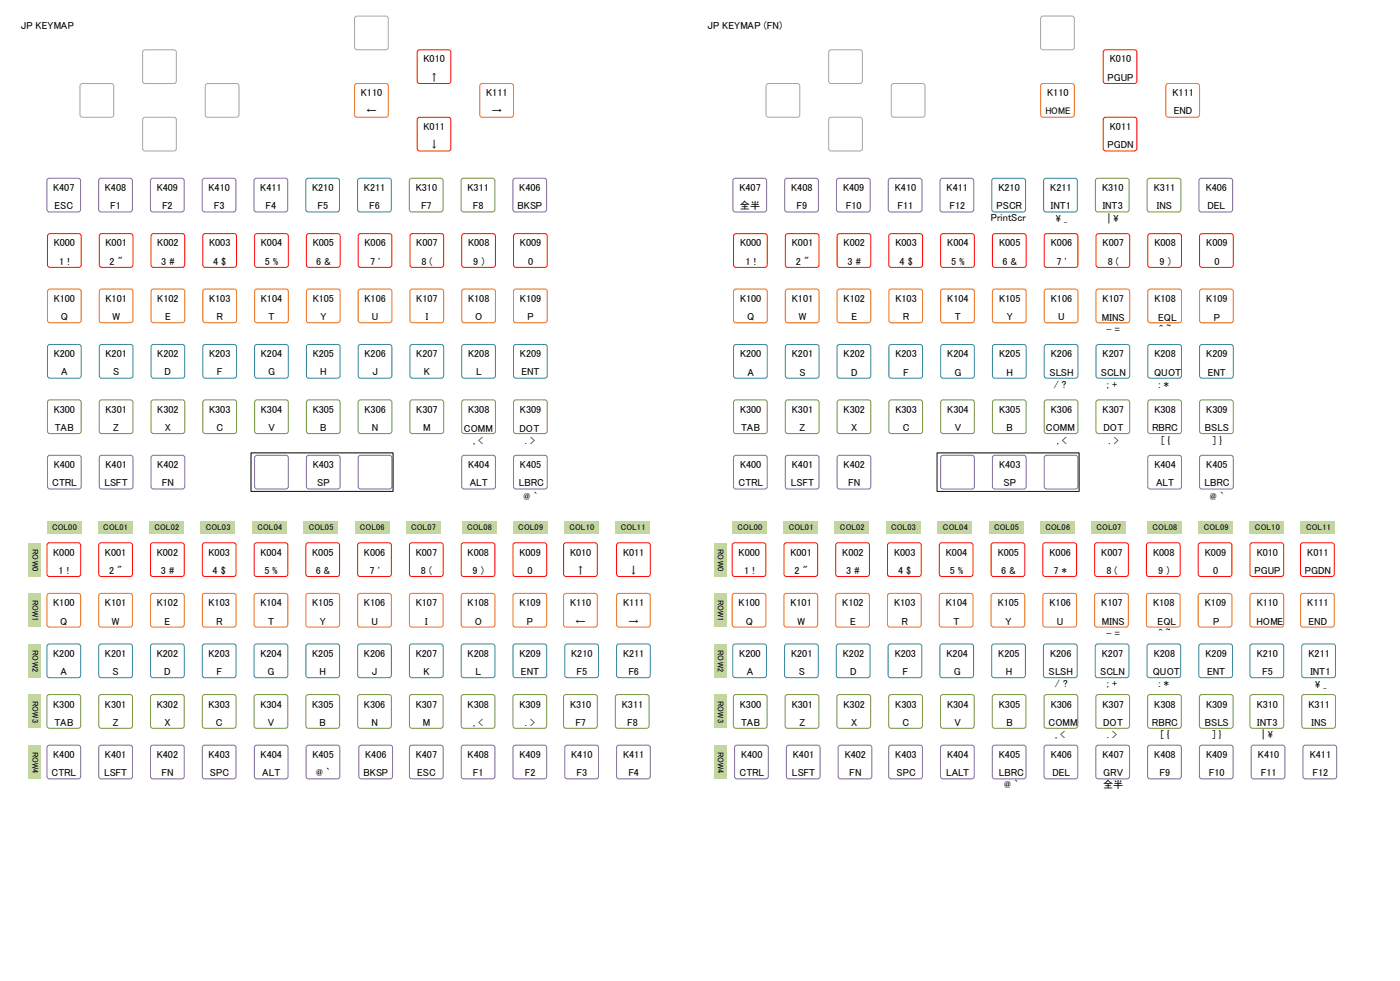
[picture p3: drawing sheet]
<svg xmlns="http://www.w3.org/2000/svg" width="581mm" height="407mm" viewBox="0 0 581 407" stroke-linecap="round" stroke-linejoin="round" font-family="sans-serif">
<defs><g id="words">
<g font-size="4.2">
<text x="8.6" y="11.9">JP KEYMAP</text>
<text x="293.8" y="11.9">JP KEYMAP (FN)</text>
<text x="175.9" y="25.9">K010</text>
<text x="460.8" y="25.9">K010</text>
<text x="178.2" y="33.5">↑</text>
<text x="459.9" y="33.5">PGUP</text>
<text x="149.8" y="39.9">K110</text>
<text x="201.9" y="39.9">K111</text>
<text x="434.8" y="39.9">K110</text>
<text x="486.8" y="39.9">K111</text>
<text x="152.2" y="47.5">←</text>
<text x="204.2" y="47.5">→</text>
<text x="487.4" y="47.5">END</text>
<text x="175.9" y="53.9">K011</text>
<text x="460.8" y="53.9">K011</text>
<text x="178.2" y="61.5">↓</text>
<text x="459.8" y="61.5">PGDN</text>
<text x="22" y="79.3">K407</text>
<text x="43.5" y="79.3">K408</text>
<text x="65.1" y="79.3">K409</text>
<text x="86.6" y="79.3">K410</text>
<text x="108.1" y="79.3">K411</text>
<text x="129.6" y="79.3">K210</text>
<text x="151.1" y="79.3">K211</text>
<text x="172.6" y="79.3">K310</text>
<text x="194.1" y="79.3">K311</text>
<text x="215.6" y="79.3">K406</text>
<text x="307" y="79.3">K407</text>
<text x="328.5" y="79.3">K408</text>
<text x="350" y="79.3">K409</text>
<text x="371.5" y="79.3">K410</text>
<text x="393" y="79.3">K411</text>
<text x="414.6" y="79.3">K210</text>
<text x="436.1" y="79.3">K211</text>
<text x="457.6" y="79.3">K310</text>
<text x="479.1" y="79.3">K311</text>
<text x="500.6" y="79.3">K406</text>
<text x="22.6" y="86.8">ESC</text>
<text x="45.8" y="86.8">F1</text>
<text x="67.3" y="86.8">F2</text>
<text x="88.8" y="86.8">F3</text>
<text x="110.3" y="86.8">F4</text>
<text x="131.8" y="86.8">F5</text>
<text x="153.3" y="86.8">F6</text>
<text x="174.8" y="86.8">F7</text>
<text x="196.3" y="86.8">F8</text>
<text x="214.9" y="86.8">BKSP</text>
<text x="307.2" y="86.8">全半</text>
<text x="330.7" y="86.8">F9</text>
<text x="351.2" y="86.8">F10</text>
<text x="372.7" y="86.8">F11</text>
<text x="394.2" y="86.8">F12</text>
<text x="413.7" y="86.8">PSCR</text>
<text x="436.3" y="86.8">INT1</text>
<text x="457.8" y="86.8">INT3</text>
<text x="480.4" y="86.8">INS</text>
<text x="501.3" y="86.8">DEL</text>
<text x="411.4" y="91.6">PrintScr</text>
<text x="438.3" y="92.1">\ _</text>
<text x="460" y="92.1">| \</text>
<text x="22.3" y="102.3">K000</text>
<text x="43.8" y="102.3">K001</text>
<text x="65.3" y="102.3">K002</text>
<text x="86.8" y="102.3">K003</text>
<text x="108.3" y="102.3">K004</text>
<text x="129.8" y="102.3">K005</text>
<text x="151.3" y="102.3">K006</text>
<text x="172.9" y="102.3">K007</text>
<text x="194.4" y="102.3">K008</text>
<text x="215.9" y="102.3">K009</text>
<text x="307.3" y="102.3">K000</text>
<text x="328.8" y="102.3">K001</text>
<text x="350.3" y="102.3">K002</text>
<text x="371.8" y="102.3">K003</text>
<text x="393.3" y="102.3">K004</text>
<text x="414.8" y="102.3">K005</text>
<text x="436.3" y="102.3">K006</text>
<text x="457.8" y="102.3">K007</text>
<text x="479.3" y="102.3">K008</text>
<text x="500.8" y="102.3">K009</text>
<text x="24.6" y="109.8">1 !</text>
<text x="45.5" y="109.8">2 &quot;</text>
<text x="67" y="109.8">3 #</text>
<text x="88.5" y="109.8">4 $</text>
<text x="110" y="109.8">5 %</text>
<text x="131.3" y="109.8">6 &amp;</text>
<text x="153.7" y="109.8">7 '</text>
<text x="174.9" y="109.8">8 (</text>
<text x="196.5" y="109.8">9 )</text>
<text x="219.3" y="109.8">0</text>
<text x="309.5" y="109.8">1 !</text>
<text x="330.4" y="109.8">2 &quot;</text>
<text x="352" y="109.8">3 #</text>
<text x="373.5" y="109.8">4 $</text>
<text x="395" y="109.8">5 %</text>
<text x="416.3" y="109.8">6 &amp;</text>
<text x="438.6" y="109.8">7 '</text>
<text x="459.9" y="109.8">8 (</text>
<text x="481.4" y="109.8">9 )</text>
<text x="504.2" y="109.8">0</text>
<text x="22.3" y="125.3">K100</text>
<text x="43.8" y="125.3">K101</text>
<text x="65.3" y="125.3">K102</text>
<text x="86.8" y="125.3">K103</text>
<text x="108.3" y="125.3">K104</text>
<text x="129.8" y="125.3">K105</text>
<text x="151.3" y="125.3">K106</text>
<text x="172.9" y="125.3">K107</text>
<text x="194.4" y="125.3">K108</text>
<text x="215.9" y="125.3">K109</text>
<text x="307.3" y="125.3">K100</text>
<text x="328.8" y="125.3">K101</text>
<text x="350.3" y="125.3">K102</text>
<text x="371.8" y="125.3">K103</text>
<text x="393.3" y="125.3">K104</text>
<text x="414.8" y="125.3">K105</text>
<text x="436.3" y="125.3">K106</text>
<text x="457.8" y="125.3">K107</text>
<text x="479.3" y="125.3">K108</text>
<text x="500.8" y="125.3">K109</text>
<text x="25.2" y="132.8">Q</text>
<text x="46.7" y="132.8">W</text>
<text x="68.5" y="132.8">E</text>
<text x="89.9" y="132.8">R</text>
<text x="111.5" y="132.8">T</text>
<text x="133" y="132.8">Y</text>
<text x="154.4" y="132.8">U</text>
<text x="176.8" y="132.8">I</text>
<text x="197.3" y="132.8">O</text>
<text x="219" y="132.8">P</text>
<text x="310.2" y="132.8">Q</text>
<text x="331.6" y="132.8">W</text>
<text x="353.5" y="132.8">E</text>
<text x="374.9" y="132.8">R</text>
<text x="396.5" y="132.8">T</text>
<text x="418" y="132.8">Y</text>
<text x="439.4" y="132.8">U</text>
<text x="457.5" y="133.2">MINS</text>
<text x="480.9" y="133.2">EQL</text>
<text x="503.9" y="133.2">P</text>
<text x="459.5" y="138.2">- =</text>
<text x="481.3" y="138.2">^ ~</text>
<text x="22.3" y="148.3">K200</text>
<text x="43.8" y="148.3">K201</text>
<text x="65.3" y="148.3">K202</text>
<text x="86.8" y="148.3">K203</text>
<text x="108.3" y="148.3">K204</text>
<text x="129.8" y="148.3">K205</text>
<text x="151.3" y="148.3">K206</text>
<text x="172.9" y="148.3">K207</text>
<text x="194.4" y="148.3">K208</text>
<text x="215.9" y="148.3">K209</text>
<text x="307.3" y="148.3">K200</text>
<text x="328.8" y="148.3">K201</text>
<text x="350.3" y="148.3">K202</text>
<text x="371.8" y="148.3">K203</text>
<text x="393.3" y="148.3">K204</text>
<text x="414.8" y="148.3">K205</text>
<text x="436.3" y="148.3">K206</text>
<text x="457.8" y="148.3">K207</text>
<text x="479.3" y="148.3">K208</text>
<text x="500.8" y="148.3">K209</text>
<text x="25.4" y="155.9">A</text>
<text x="47" y="155.9">S</text>
<text x="68.4" y="155.9">D</text>
<text x="90.1" y="155.9">F</text>
<text x="111.3" y="155.9">G</text>
<text x="132.9" y="155.9">H</text>
<text x="154.6" y="155.9">J</text>
<text x="176" y="155.9">K</text>
<text x="197.7" y="155.9">L</text>
<text x="216.5" y="155.9">ENT</text>
<text x="310.4" y="155.9">A</text>
<text x="331.9" y="155.9">S</text>
<text x="353.4" y="155.9">D</text>
<text x="375.1" y="155.9">F</text>
<text x="396.3" y="155.9">G</text>
<text x="417.9" y="155.9">H</text>
<text x="435.7" y="155.9">SLSH</text>
<text x="457.1" y="155.9">SCLN</text>
<text x="479.2" y="155.9">QUOT</text>
<text x="501.5" y="155.9">ENT</text>
<text x="437.5" y="161.2">/ ?</text>
<text x="459.6" y="161.2">; +</text>
<text x="481.1" y="161.2">: *</text>
<text x="22.3" y="171.3">K300</text>
<text x="43.8" y="171.3">K301</text>
<text x="65.3" y="171.3">K302</text>
<text x="86.8" y="171.3">K303</text>
<text x="108.3" y="171.3">K304</text>
<text x="129.8" y="171.3">K305</text>
<text x="151.3" y="171.3">K306</text>
<text x="172.9" y="171.3">K307</text>
<text x="194.4" y="171.3">K308</text>
<text x="215.9" y="171.3">K309</text>
<text x="307.3" y="171.3">K300</text>
<text x="328.8" y="171.3">K301</text>
<text x="350.3" y="171.3">K302</text>
<text x="371.8" y="171.3">K303</text>
<text x="393.3" y="171.3">K304</text>
<text x="414.8" y="171.3">K305</text>
<text x="436.3" y="171.3">K306</text>
<text x="457.8" y="171.3">K307</text>
<text x="479.3" y="171.3">K308</text>
<text x="500.8" y="171.3">K309</text>
<text x="22.8" y="178.9">TAB</text>
<text x="47" y="178.9">Z</text>
<text x="68.5" y="178.9">X</text>
<text x="89.8" y="178.9">C</text>
<text x="111.4" y="178.9">V</text>
<text x="132.9" y="178.9">B</text>
<text x="154.4" y="178.9">N</text>
<text x="175.7" y="178.9">M</text>
<text x="192.5" y="179.2">COMM</text>
<text x="215.7" y="179.2">DOT</text>
<text x="307.8" y="178.9">TAB</text>
<text x="332" y="178.9">Z</text>
<text x="353.4" y="178.9">X</text>
<text x="374.8" y="178.9">C</text>
<text x="396.4" y="178.9">V</text>
<text x="417.9" y="178.9">B</text>
<text x="434.2" y="178.9">COMM</text>
<text x="458.2" y="178.9">DOT</text>
<text x="478.4" y="178.9">RBRC</text>
<text x="500.3" y="178.9">BSLS</text>
<text x="196.5" y="184.2">, &lt;</text>
<text x="218" y="184.2">. &gt;</text>
<text x="438.8" y="184.2">, &lt;</text>
<text x="460.3" y="184.2">. &gt;</text>
<text x="482.1" y="184.2">[ {</text>
<text x="503.6" y="184.2">] }</text>
<text x="22.3" y="194.3">K400</text>
<text x="43.8" y="194.3">K401</text>
<text x="65.3" y="194.3">K402</text>
<text x="129.8" y="194.3">K403</text>
<text x="194.4" y="194.3">K404</text>
<text x="215.9" y="194.3">K405</text>
<text x="307.3" y="194.3">K400</text>
<text x="328.8" y="194.3">K401</text>
<text x="350.3" y="194.3">K402</text>
<text x="414.8" y="194.3">K403</text>
<text x="479.3" y="194.3">K404</text>
<text x="500.8" y="194.3">K405</text>
<text x="21.6" y="201.9">CTRL</text>
<text x="43.4" y="201.9">LSFT</text>
<text x="67.2" y="201.9">FN</text>
<text x="131.7" y="201.9">SP</text>
<text x="195.1" y="201.9">ALT</text>
<text x="215.4" y="201.9">LBRC</text>
<text x="306.6" y="201.9">CTRL</text>
<text x="328.4" y="201.9">LSFT</text>
<text x="352.2" y="201.9">FN</text>
<text x="416.7" y="201.9">SP</text>
<text x="480.1" y="201.9">ALT</text>
<text x="500.1" y="201.9">LBRC</text>
<text x="217.4" y="207.7">@ `</text>
<text x="502.4" y="207.7">@ `</text>
<text x="22.1" y="230.7">K000</text>
<text x="43.6" y="230.7">K001</text>
<text x="65.1" y="230.7">K002</text>
<text x="86.6" y="230.7">K003</text>
<text x="108.1" y="230.7">K004</text>
<text x="129.6" y="230.7">K005</text>
<text x="151.1" y="230.7">K006</text>
<text x="172.6" y="230.7">K007</text>
<text x="194.2" y="230.7">K008</text>
<text x="215.7" y="230.7">K009</text>
<text x="236.7" y="230.7">K010</text>
<text x="258.7" y="230.7">K011</text>
<text x="306.7" y="230.7">K000</text>
<text x="328.2" y="230.7">K001</text>
<text x="349.7" y="230.7">K002</text>
<text x="371.2" y="230.7">K003</text>
<text x="392.7" y="230.7">K004</text>
<text x="414.2" y="230.7">K005</text>
<text x="435.8" y="230.7">K006</text>
<text x="457.3" y="230.7">K007</text>
<text x="478.8" y="230.7">K008</text>
<text x="500.3" y="230.7">K009</text>
<text x="521.8" y="230.7">K010</text>
<text x="542.8" y="230.7">K011</text>
<text x="24.3" y="238.2">1 !</text>
<text x="45.3" y="238.2">2 &quot;</text>
<text x="66.8" y="238.2">3 #</text>
<text x="88.3" y="238.2">4 $</text>
<text x="109.8" y="238.2">5 %</text>
<text x="131.1" y="238.2">6 &amp;</text>
<text x="153.4" y="238.2">7 '</text>
<text x="174.7" y="238.2">8 (</text>
<text x="196.2" y="238.2">9 )</text>
<text x="219" y="238.2">0</text>
<text x="239" y="238.2">↑</text>
<text x="261" y="238.2">↓</text>
<text x="309" y="238.2">1 !</text>
<text x="329.9" y="238.2">2 &quot;</text>
<text x="351.4" y="238.2">3 #</text>
<text x="372.9" y="238.2">4 $</text>
<text x="394.4" y="238.2">5 %</text>
<text x="415.7" y="238.2">6 &amp;</text>
<text x="437.4" y="238.2">7 *</text>
<text x="459.4" y="238.2">8 (</text>
<text x="480.9" y="238.2">9 )</text>
<text x="503.7" y="238.2">0</text>
<text x="520.8" y="238.2">PGUP</text>
<text x="541.8" y="238.2">PGDN</text>
<text x="22.1" y="251.7">K100</text>
<text x="43.6" y="251.7">K101</text>
<text x="65.1" y="251.7">K102</text>
<text x="86.6" y="251.7">K103</text>
<text x="108.1" y="251.7">K104</text>
<text x="129.6" y="251.7">K105</text>
<text x="151.1" y="251.7">K106</text>
<text x="172.6" y="251.7">K107</text>
<text x="194.2" y="251.7">K108</text>
<text x="215.7" y="251.7">K109</text>
<text x="236.7" y="251.7">K110</text>
<text x="258.7" y="251.7">K111</text>
<text x="306.7" y="251.7">K100</text>
<text x="328.2" y="251.7">K101</text>
<text x="349.7" y="251.7">K102</text>
<text x="371.2" y="251.7">K103</text>
<text x="392.7" y="251.7">K104</text>
<text x="414.2" y="251.7">K105</text>
<text x="435.8" y="251.7">K106</text>
<text x="457.3" y="251.7">K107</text>
<text x="478.8" y="251.7">K108</text>
<text x="500.3" y="251.7">K109</text>
<text x="521.8" y="251.7">K110</text>
<text x="542.8" y="251.7">K111</text>
<text x="25" y="259.2">Q</text>
<text x="46.5" y="259.2">W</text>
<text x="68.3" y="259.2">E</text>
<text x="89.7" y="259.2">R</text>
<text x="111.3" y="259.2">T</text>
<text x="132.8" y="259.2">Y</text>
<text x="154.2" y="259.2">U</text>
<text x="176.6" y="259.2">I</text>
<text x="197.1" y="259.2">O</text>
<text x="218.8" y="259.2">P</text>
<text x="239" y="259.2">←</text>
<text x="261" y="259.2">→</text>
<text x="309.6" y="259.2">Q</text>
<text x="331.1" y="259.2">W</text>
<text x="353" y="259.2">E</text>
<text x="374.4" y="259.2">R</text>
<text x="395.9" y="259.2">T</text>
<text x="417.4" y="259.2">Y</text>
<text x="438.8" y="259.2">U</text>
<text x="457.5" y="259.2">MINS</text>
<text x="480.7" y="259.2">EQL</text>
<text x="503.7" y="259.2">P</text>
<text x="521.6" y="259.2">HOME</text>
<text x="543.3" y="259.2">END</text>
<text x="459.5" y="264.2">- =</text>
<text x="481.1" y="264.2">^ ~</text>
<text x="22.1" y="272.7">K200</text>
<text x="43.6" y="272.7">K201</text>
<text x="65.1" y="272.7">K202</text>
<text x="86.6" y="272.7">K203</text>
<text x="108.1" y="272.7">K204</text>
<text x="129.6" y="272.7">K205</text>
<text x="151.1" y="272.7">K206</text>
<text x="172.6" y="272.7">K207</text>
<text x="194.2" y="272.7">K208</text>
<text x="215.7" y="272.7">K209</text>
<text x="237.2" y="272.7">K210</text>
<text x="258.7" y="272.7">K211</text>
<text x="307" y="272.7">K200</text>
<text x="328.5" y="272.7">K201</text>
<text x="350" y="272.7">K202</text>
<text x="371.5" y="272.7">K203</text>
<text x="393" y="272.7">K204</text>
<text x="414.5" y="272.7">K205</text>
<text x="436" y="272.7">K206</text>
<text x="457.5" y="272.7">K207</text>
<text x="479" y="272.7">K208</text>
<text x="500.5" y="272.7">K209</text>
<text x="521.8" y="272.7">K210</text>
<text x="543.3" y="272.7">K211</text>
<text x="25.2" y="280.3">A</text>
<text x="46.8" y="280.3">S</text>
<text x="68.2" y="280.3">D</text>
<text x="89.9" y="280.3">F</text>
<text x="111.1" y="280.3">G</text>
<text x="132.7" y="280.3">H</text>
<text x="154.4" y="280.3">J</text>
<text x="175.8" y="280.3">K</text>
<text x="197.4" y="280.3">L</text>
<text x="216.3" y="280.3">ENT</text>
<text x="239.4" y="280.3">F5</text>
<text x="260.9" y="280.3">F6</text>
<text x="310" y="280.3">A</text>
<text x="331.6" y="280.3">S</text>
<text x="353" y="280.3">D</text>
<text x="374.8" y="280.3">F</text>
<text x="396" y="280.3">G</text>
<text x="417.6" y="280.3">H</text>
<text x="435.4" y="280.3">SLSH</text>
<text x="456.8" y="280.3">SCLN</text>
<text x="478.6" y="280.3">QUOT</text>
<text x="501.2" y="280.3">ENT</text>
<text x="524" y="280.3">F5</text>
<text x="544.1" y="280.3">INT1</text>
<text x="438" y="285.3">/ ?</text>
<text x="459.6" y="285.3">; +</text>
<text x="481.1" y="285.3">: *</text>
<text x="546.1" y="285.6">\ _</text>
<text x="22.1" y="293.7">K300</text>
<text x="43.6" y="293.7">K301</text>
<text x="65.1" y="293.7">K302</text>
<text x="86.6" y="293.7">K303</text>
<text x="108.1" y="293.7">K304</text>
<text x="129.6" y="293.7">K305</text>
<text x="151.1" y="293.7">K306</text>
<text x="172.6" y="293.7">K307</text>
<text x="194.2" y="293.7">K308</text>
<text x="215.7" y="293.7">K309</text>
<text x="236.7" y="293.7">K310</text>
<text x="258.2" y="293.7">K311</text>
<text x="307.2" y="293.7">K300</text>
<text x="328.7" y="293.7">K301</text>
<text x="350.2" y="293.7">K302</text>
<text x="371.7" y="293.7">K303</text>
<text x="393.2" y="293.7">K304</text>
<text x="414.7" y="293.7">K305</text>
<text x="436.3" y="293.7">K306</text>
<text x="457.8" y="293.7">K307</text>
<text x="479.3" y="293.7">K308</text>
<text x="500.8" y="293.7">K309</text>
<text x="521.8" y="293.7">K310</text>
<text x="543.3" y="293.7">K311</text>
<text x="22.6" y="301.3">TAB</text>
<text x="46.8" y="301.3">Z</text>
<text x="68.3" y="301.3">X</text>
<text x="89.6" y="301.3">C</text>
<text x="111.2" y="301.3">V</text>
<text x="132.7" y="301.3">B</text>
<text x="154.2" y="301.3">N</text>
<text x="175.5" y="301.3">M</text>
<text x="196.5" y="301.3">, &lt;</text>
<text x="218" y="301.3">. &gt;</text>
<text x="238.9" y="301.3">F7</text>
<text x="260.4" y="301.3">F8</text>
<text x="307.7" y="301.3">TAB</text>
<text x="332" y="301.3">Z</text>
<text x="353.4" y="301.3">X</text>
<text x="374.8" y="301.3">C</text>
<text x="396.3" y="301.3">V</text>
<text x="417.8" y="301.3">B</text>
<text x="435.4" y="301.3">COMM</text>
<text x="458.1" y="301.3">DOT</text>
<text x="478.3" y="301.3">RBRC</text>
<text x="500.2" y="301.3">BSLS</text>
<text x="522.1" y="301.3">INT3</text>
<text x="544.6" y="301.3">INS</text>
<text x="438.1" y="306.3">, &lt;</text>
<text x="459.6" y="306.3">. &gt;</text>
<text x="481.9" y="306.3">[ {</text>
<text x="503.4" y="306.3">] }</text>
<text x="524" y="306.3">| \</text>
<text x="22.1" y="314.7">K400</text>
<text x="43.6" y="314.7">K401</text>
<text x="65.1" y="314.7">K402</text>
<text x="86.6" y="314.7">K403</text>
<text x="108.2" y="314.7">K404</text>
<text x="129.7" y="314.7">K405</text>
<text x="151.6" y="314.7">K406</text>
<text x="172.6" y="314.7">K407</text>
<text x="194.2" y="314.7">K408</text>
<text x="215.7" y="314.7">K409</text>
<text x="237.2" y="314.7">K410</text>
<text x="258.7" y="314.7">K411</text>
<text x="307.7" y="314.7">K400</text>
<text x="329.2" y="314.7">K401</text>
<text x="350.7" y="314.7">K402</text>
<text x="371.7" y="314.7">K403</text>
<text x="393.2" y="314.7">K404</text>
<text x="414.7" y="314.7">K405</text>
<text x="436.3" y="314.7">K406</text>
<text x="457.8" y="314.7">K407</text>
<text x="479.3" y="314.7">K408</text>
<text x="500.8" y="314.7">K409</text>
<text x="522.3" y="314.7">K410</text>
<text x="543.8" y="314.7">K411</text>
<text x="21.4" y="322.3">CTRL</text>
<text x="43.2" y="322.3">LSFT</text>
<text x="67" y="322.3">FN</text>
<text x="87.1" y="322.3">SPC</text>
<text x="108.9" y="322.3">ALT</text>
<text x="131.2" y="322.3">@ `</text>
<text x="150.9" y="322.3">BKSP</text>
<text x="173.2" y="322.3">ESC</text>
<text x="196.4" y="322.3">F1</text>
<text x="217.9" y="322.3">F2</text>
<text x="239.4" y="322.3">F3</text>
<text x="260.9" y="322.3">F4</text>
<text x="307" y="322.3">CTRL</text>
<text x="328.8" y="322.3">LSFT</text>
<text x="352.6" y="322.3">FN</text>
<text x="372.2" y="322.3">SPC</text>
<text x="392.8" y="322.3">LALT</text>
<text x="414.7" y="322.3">LBRC</text>
<text x="437" y="322.3">DEL</text>
<text x="458.1" y="322.3">GRV</text>
<text x="481.5" y="322.3">F9</text>
<text x="501.9" y="322.3">F10</text>
<text x="523.5" y="322.3">F11</text>
<text x="545" y="322.3">F12</text>
<text x="417" y="327.3">@ `</text>
<text x="458" y="327.3">全半</text>
</g>
<text font-size="4" x="434.1" y="47.3">HOME</text>
<g font-size="3.4">
<text x="21.6" y="220">COL00</text>
<text x="42.9" y="220">COL01</text>
<text x="64.1" y="220">COL02</text>
<text x="85.4" y="220">COL03</text>
<text x="106.9" y="220">COL04</text>
<text x="128.2" y="220">COL05</text>
<text x="149.4" y="220">COL06</text>
<text x="170.7" y="220">COL07</text>
<text x="194" y="220">COL08</text>
<text x="215.2" y="220">COL09</text>
<text x="236.5" y="220">COL10</text>
<text x="257.7" y="220">COL11</text>
<text x="306.2" y="220">COL00</text>
<text x="327.5" y="220">COL01</text>
<text x="348.8" y="220">COL02</text>
<text x="370" y="220">COL03</text>
<text x="391.5" y="220">COL04</text>
<text x="412.8" y="220">COL05</text>
<text x="434" y="220">COL06</text>
<text x="455.3" y="220">COL07</text>
<text x="478.6" y="220">COL08</text>
<text x="499.8" y="220">COL09</text>
<text x="521.1" y="220">COL10</text>
<text x="542.3" y="220">COL11</text>
<text x="13.4" y="227.9" transform="rotate(90 13.4 227.9)">ROW0</text>
<text x="298.1" y="227.9" transform="rotate(90 298.1 227.9)">ROW0</text>
<text x="13.4" y="248.9" transform="rotate(90 13.4 248.9)">ROW1</text>
<text x="298.1" y="248.9" transform="rotate(90 298.1 248.9)">ROW1</text>
<text x="13.4" y="269.9" transform="rotate(90 13.4 269.9)">ROW2</text>
<text x="298.1" y="269.9" transform="rotate(90 298.1 269.9)">ROW2</text>
<text x="13.4" y="291" transform="rotate(90 13.4 291)">ROW3</text>
<text x="298.1" y="291" transform="rotate(90 298.1 291)">ROW3</text>
<text x="13.4" y="312" transform="rotate(90 13.4 312)">ROW4</text>
<text x="298.1" y="312" transform="rotate(90 298.1 312)">ROW4</text>
</g>
</g></defs>
<path d="M33.5 35l.7-.3h12l.7 .3 .3 .7v12l-.3 .7-.7 .3h-12l-.7-.3-.3-.7v-12z" fill="none" stroke="#a5a5a5" stroke-width=".42"/>
<path d="M59.5 21l.7-.3h12l.7 .3 .3 .7v12l-.3 .7-.7 .3h-12l-.7-.3-.3-.7v-12z" fill-rule="evenodd" fill="#fff"/>
<path d="M59.5 21l.7-.3h12l.7 .3 .3 .7v12l-.3 .7-.7 .3h-12l-.7-.3-.3-.7v-12z" fill="none" stroke="#a5a5a5" stroke-width=".42"/>
<path d="M59.5 49l.7-.3h12l.7 .3 .3 .7v12l-.3 .7-.7 .3h-12l-.7-.3-.3-.7v-12z" fill-rule="evenodd" fill="#fff"/>
<path d="M59.5 49l.7-.3h12l.7 .3 .3 .7v12l-.3 .7-.7 .3h-12l-.7-.3-.3-.7v-12z" fill="none" stroke="#a5a5a5" stroke-width=".42"/>
<path d="M85.5 35l.7-.3h12l.7 .3 .3 .7v12l-.3 .7-.7 .3h-12l-.7-.3-.3-.7v-12z" fill-rule="evenodd" fill="#fff"/>
<path d="M85.5 35l.7-.3h12l.7 .3 .3 .7v12l-.3 .7-.7 .3h-12l-.7-.3-.3-.7v-12z" fill="none" stroke="#a5a5a5" stroke-width=".42"/>
<path d="M19.8 74.3l.7-.3h12l.7 .3 .3 .7v12l-.3 .7-.7 .3h-12l-.7-.3-.3-.7v-12z" fill-rule="evenodd" fill="#fff"/>
<path d="M19.8 74.3l.7-.3h12l.7 .3 .3 .7v12l-.3 .7-.7 .3h-12l-.7-.3-.3-.7v-12z" fill="none" stroke="#7e649e" stroke-width=".42"/>
<path d="M41.3 74.3l.7-.3h12l.7 .3 .3 .7v12l-.3 .7-.7 .3h-12l-.7-.3-.3-.7v-12z" fill-rule="evenodd" fill="#fff"/>
<path d="M41.3 74.3l.7-.3h12l.7 .3 .3 .7v12l-.3 .7-.7 .3h-12l-.7-.3-.3-.7v-12z" fill="none" stroke="#7e649e" stroke-width=".42"/>
<path d="M62.8 74.3l.7-.3h12l.7 .3 .3 .7v12l-.3 .7-.7 .3h-12l-.7-.3-.3-.7v-12z" fill-rule="evenodd" fill="#fff"/>
<path d="M62.8 74.3l.7-.3h12l.7 .3 .3 .7v12l-.3 .7-.7 .3h-12l-.7-.3-.3-.7v-12z" fill="none" stroke="#7e649e" stroke-width=".42"/>
<path d="M84.3 74.3l.7-.3h12l.7 .3 .3 .7v12l-.3 .7-.7 .3h-12l-.7-.3-.3-.7v-12z" fill-rule="evenodd" fill="#fff"/>
<path d="M84.3 74.3l.7-.3h12l.7 .3 .3 .7v12l-.3 .7-.7 .3h-12l-.7-.3-.3-.7v-12z" fill="none" stroke="#7e649e" stroke-width=".42"/>
<path d="M105.8 74.3l.7-.3h12l.7 .3 .3 .7v12l-.3 .7-.7 .3h-12l-.7-.3-.3-.7v-12z" fill-rule="evenodd" fill="#fff"/>
<path d="M105.8 74.3l.7-.3h12l.7 .3 .3 .7v12l-.3 .7-.7 .3h-12l-.7-.3-.3-.7v-12z" fill="none" stroke="#7e649e" stroke-width=".42"/>
<path d="M127.3 74.3l.7-.3h12l.7 .3 .3 .7v12l-.3 .7-.7 .3h-12l-.7-.3-.3-.7v-12z" fill-rule="evenodd" fill="#fff"/>
<path d="M127.3 74.3l.7-.3h12l.7 .3 .3 .7v12l-.3 .7-.7 .3h-12l-.7-.3-.3-.7v-12z" fill="none" stroke="#31859b" stroke-width=".42"/>
<path d="M148.8 74.3l.7-.3h12l.7 .3 .3 .7v12l-.3 .7-.7 .3h-12l-.7-.3-.3-.7v-12z" fill-rule="evenodd" fill="#fff"/>
<path d="M148.8 74.3l.7-.3h12l.7 .3 .3 .7v12l-.3 .7-.7 .3h-12l-.7-.3-.3-.7v-12z" fill="none" stroke="#31859b" stroke-width=".42"/>
<path d="M170.3 74.3l.7-.3h12l.7 .3 .3 .7v12l-.3 .7-.7 .3h-12l-.7-.3-.3-.7v-12z" fill-rule="evenodd" fill="#fff"/>
<path d="M170.3 74.3l.7-.3h12l.7 .3 .3 .7v12l-.3 .7-.7 .3h-12l-.7-.3-.3-.7v-12z" fill="none" stroke="#789440" stroke-width=".42"/>
<path d="M191.8 74.3l.7-.3h12l.7 .3 .3 .7v12l-.3 .7-.7 .3h-12l-.7-.3-.3-.7v-12z" fill-rule="evenodd" fill="#fff"/>
<path d="M191.8 74.3l.7-.3h12l.7 .3 .3 .7v12l-.3 .7-.7 .3h-12l-.7-.3-.3-.7v-12z" fill="none" stroke="#789440" stroke-width=".42"/>
<path d="M213.3 74.3l.7-.3h12l.7 .3 .3 .7v12l-.3 .7-.7 .3h-12l-.7-.3-.3-.7v-12z" fill-rule="evenodd" fill="#fff"/>
<path d="M213.3 74.3l.7-.3h12l.7 .3 .3 .7v12l-.3 .7-.7 .3h-12l-.7-.3-.3-.7v-12z" fill="none" stroke="#7e649e" stroke-width=".42"/>
<path d="M147.5 35l.7-.3h12l.7 .3 .3 .7v12l-.3 .7-.7 .3h-12l-.7-.3-.3-.7v-12z" fill-rule="evenodd" fill="#fff"/>
<path d="M147.5 35l.7-.3h12l.7 .3 .3 .7v12l-.3 .7-.7 .3h-12l-.7-.3-.3-.7v-12z" fill="none" stroke="#ea700d" stroke-width=".42"/>
<path d="M173.5 21l.7-.3h12l.7 .3 .3 .7v12l-.3 .7-.7 .3h-12l-.7-.3-.3-.7v-12z" fill-rule="evenodd" fill="#fff"/>
<path d="M173.5 21l.7-.3h12l.7 .3 .3 .7v12l-.3 .7-.7 .3h-12l-.7-.3-.3-.7v-12z" fill="none" stroke="#f00" stroke-width=".42"/>
<path d="M173.5 49l.7-.3h12l.7 .3 .3 .7v12l-.3 .7-.7 .3h-12l-.7-.3-.3-.7v-12z" fill-rule="evenodd" fill="#fff"/>
<path d="M173.5 49l.7-.3h12l.7 .3 .3 .7v12l-.3 .7-.7 .3h-12l-.7-.3-.3-.7v-12z" fill="none" stroke="#f00" stroke-width=".42"/>
<path d="M199.5 35l.7-.3h12l.7 .3 .3 .7v12l-.3 .7-.7 .3h-12l-.7-.3-.3-.7v-12z" fill-rule="evenodd" fill="#fff"/>
<path d="M199.5 35l.7-.3h12l.7 .3 .3 .7v12l-.3 .7-.7 .3h-12l-.7-.3-.3-.7v-12z" fill="none" stroke="#ea700d" stroke-width=".42"/>
<path d="M147.5 7l.7-.3h12l.7 .3 .3 .7v12l-.3 .7-.7 .3h-12l-.7-.3-.3-.7v-12z" fill-rule="evenodd" fill="#fff"/>
<path d="M147.5 7l.7-.3h12l.7 .3 .3 .7v12l-.3 .7-.7 .3h-12l-.7-.3-.3-.7v-12z" fill="none" stroke="#a5a5a5" stroke-width=".42"/>
<path d="M20 97.3l.7-.3h12l.7 .3 .3 .7v12l-.3 .7-.7 .3h-12l-.7-.3-.3-.7v-12z" fill-rule="evenodd" fill="#fff"/>
<path d="M20 97.3l.7-.3h12l.7 .3 .3 .7v12l-.3 .7-.7 .3h-12l-.7-.3-.3-.7v-12z" fill="none" stroke="#f00" stroke-width=".42"/>
<path d="M41.5 97.3l.7-.3h12l.7 .3 .3 .7v12l-.3 .7-.7 .3h-12l-.7-.3-.3-.7v-12z" fill-rule="evenodd" fill="#fff"/>
<path d="M41.5 97.3l.7-.3h12l.7 .3 .3 .7v12l-.3 .7-.7 .3h-12l-.7-.3-.3-.7v-12z" fill="none" stroke="#f00" stroke-width=".42"/>
<path d="M63 97.3l.7-.3h12l.7 .3 .3 .7v12l-.3 .7-.7 .3h-12l-.7-.3-.3-.7v-12z" fill-rule="evenodd" fill="#fff"/>
<path d="M63 97.3l.7-.3h12l.7 .3 .3 .7v12l-.3 .7-.7 .3h-12l-.7-.3-.3-.7v-12z" fill="none" stroke="#f00" stroke-width=".42"/>
<path d="M84.5 97.3l.7-.3h12l.7 .3 .3 .7v12l-.3 .7-.7 .3h-12l-.7-.3-.3-.7v-12z" fill-rule="evenodd" fill="#fff"/>
<path d="M84.5 97.3l.7-.3h12l.7 .3 .3 .7v12l-.3 .7-.7 .3h-12l-.7-.3-.3-.7v-12z" fill="none" stroke="#f00" stroke-width=".42"/>
<path d="M106 97.3l.7-.3h12l.7 .3 .3 .7v12l-.3 .7-.7 .3h-12l-.7-.3-.3-.7v-12z" fill-rule="evenodd" fill="#fff"/>
<path d="M106 97.3l.7-.3h12l.7 .3 .3 .7v12l-.3 .7-.7 .3h-12l-.7-.3-.3-.7v-12z" fill="none" stroke="#f00" stroke-width=".42"/>
<path d="M127.5 97.3l.7-.3h12l.7 .3 .3 .7v12l-.3 .7-.7 .3h-12l-.7-.3-.3-.7v-12z" fill-rule="evenodd" fill="#fff"/>
<path d="M127.5 97.3l.7-.3h12l.7 .3 .3 .7v12l-.3 .7-.7 .3h-12l-.7-.3-.3-.7v-12z" fill="none" stroke="#f00" stroke-width=".42"/>
<path d="M149 97.3l.7-.3h12l.7 .3 .3 .7v12l-.3 .7-.7 .3h-12l-.7-.3-.3-.7v-12z" fill-rule="evenodd" fill="#fff"/>
<path d="M149 97.3l.7-.3h12l.7 .3 .3 .7v12l-.3 .7-.7 .3h-12l-.7-.3-.3-.7v-12z" fill="none" stroke="#f00" stroke-width=".42"/>
<path d="M170.5 97.3l.7-.3h12l.7 .3 .3 .7v12l-.3 .7-.7 .3h-12l-.7-.3-.3-.7v-12z" fill-rule="evenodd" fill="#fff"/>
<path d="M170.5 97.3l.7-.3h12l.7 .3 .3 .7v12l-.3 .7-.7 .3h-12l-.7-.3-.3-.7v-12z" fill="none" stroke="#f00" stroke-width=".42"/>
<path d="M192 97.3l.7-.3h12l.7 .3 .3 .7v12l-.3 .7-.7 .3h-12l-.7-.3-.3-.7v-12z" fill-rule="evenodd" fill="#fff"/>
<path d="M192 97.3l.7-.3h12l.7 .3 .3 .7v12l-.3 .7-.7 .3h-12l-.7-.3-.3-.7v-12z" fill="none" stroke="#f00" stroke-width=".42"/>
<path d="M213.5 97.3l.7-.3h12l.7 .3 .3 .7v12l-.3 .7-.7 .3h-12l-.7-.3-.3-.7v-12z" fill-rule="evenodd" fill="#fff"/>
<path d="M213.5 97.3l.7-.3h12l.7 .3 .3 .7v12l-.3 .7-.7 .3h-12l-.7-.3-.3-.7v-12z" fill="none" stroke="#f00" stroke-width=".42"/>
<path d="M20 120.3l.7-.3h12l.7 .3 .3 .7v12l-.3 .7-.7 .3h-12l-.7-.3-.3-.7v-12z" fill-rule="evenodd" fill="#fff"/>
<path d="M20 120.3l.7-.3h12l.7 .3 .3 .7v12l-.3 .7-.7 .3h-12l-.7-.3-.3-.7v-12z" fill="none" stroke="#ea700d" stroke-width=".42"/>
<path d="M41.5 120.3l.7-.3h12l.7 .3 .3 .7v12l-.3 .7-.7 .3h-12l-.7-.3-.3-.7v-12z" fill-rule="evenodd" fill="#fff"/>
<path d="M41.5 120.3l.7-.3h12l.7 .3 .3 .7v12l-.3 .7-.7 .3h-12l-.7-.3-.3-.7v-12z" fill="none" stroke="#ea700d" stroke-width=".42"/>
<path d="M63 120.3l.7-.3h12l.7 .3 .3 .7v12l-.3 .7-.7 .3h-12l-.7-.3-.3-.7v-12z" fill-rule="evenodd" fill="#fff"/>
<path d="M63 120.3l.7-.3h12l.7 .3 .3 .7v12l-.3 .7-.7 .3h-12l-.7-.3-.3-.7v-12z" fill="none" stroke="#ea700d" stroke-width=".42"/>
<path d="M84.5 120.3l.7-.3h12l.7 .3 .3 .7v12l-.3 .7-.7 .3h-12l-.7-.3-.3-.7v-12z" fill-rule="evenodd" fill="#fff"/>
<path d="M84.5 120.3l.7-.3h12l.7 .3 .3 .7v12l-.3 .7-.7 .3h-12l-.7-.3-.3-.7v-12z" fill="none" stroke="#ea700d" stroke-width=".42"/>
<path d="M106 120.3l.7-.3h12l.7 .3 .3 .7v12l-.3 .7-.7 .3h-12l-.7-.3-.3-.7v-12z" fill-rule="evenodd" fill="#fff"/>
<path d="M106 120.3l.7-.3h12l.7 .3 .3 .7v12l-.3 .7-.7 .3h-12l-.7-.3-.3-.7v-12z" fill="none" stroke="#ea700d" stroke-width=".42"/>
<path d="M127.5 120.3l.7-.3h12l.7 .3 .3 .7v12l-.3 .7-.7 .3h-12l-.7-.3-.3-.7v-12z" fill-rule="evenodd" fill="#fff"/>
<path d="M127.5 120.3l.7-.3h12l.7 .3 .3 .7v12l-.3 .7-.7 .3h-12l-.7-.3-.3-.7v-12z" fill="none" stroke="#ea700d" stroke-width=".42"/>
<path d="M149 120.3l.7-.3h12l.7 .3 .3 .7v12l-.3 .7-.7 .3h-12l-.7-.3-.3-.7v-12z" fill-rule="evenodd" fill="#fff"/>
<path d="M149 120.3l.7-.3h12l.7 .3 .3 .7v12l-.3 .7-.7 .3h-12l-.7-.3-.3-.7v-12z" fill="none" stroke="#ea700d" stroke-width=".42"/>
<path d="M170.5 120.3l.7-.3h12l.7 .3 .3 .7v12l-.3 .7-.7 .3h-12l-.7-.3-.3-.7v-12z" fill-rule="evenodd" fill="#fff"/>
<path d="M170.5 120.3l.7-.3h12l.7 .3 .3 .7v12l-.3 .7-.7 .3h-12l-.7-.3-.3-.7v-12z" fill="none" stroke="#ea700d" stroke-width=".42"/>
<path d="M192 120.3l.7-.3h12l.7 .3 .3 .7v12l-.3 .7-.7 .3h-12l-.7-.3-.3-.7v-12z" fill-rule="evenodd" fill="#fff"/>
<path d="M192 120.3l.7-.3h12l.7 .3 .3 .7v12l-.3 .7-.7 .3h-12l-.7-.3-.3-.7v-12z" fill="none" stroke="#ea700d" stroke-width=".42"/>
<path d="M213.5 120.3l.7-.3h12l.7 .3 .3 .7v12l-.3 .7-.7 .3h-12l-.7-.3-.3-.7v-12z" fill-rule="evenodd" fill="#fff"/>
<path d="M213.5 120.3l.7-.3h12l.7 .3 .3 .7v12l-.3 .7-.7 .3h-12l-.7-.3-.3-.7v-12z" fill="none" stroke="#ea700d" stroke-width=".42"/>
<path d="M20 143.3l.7-.3h12l.7 .3 .3 .7v12l-.3 .7-.7 .3h-12l-.7-.3-.3-.7v-12z" fill-rule="evenodd" fill="#fff"/>
<path d="M20 143.3l.7-.3h12l.7 .3 .3 .7v12l-.3 .7-.7 .3h-12l-.7-.3-.3-.7v-12z" fill="none" stroke="#31859b" stroke-width=".42"/>
<path d="M41.5 143.3l.7-.3h12l.7 .3 .3 .7v12l-.3 .7-.7 .3h-12l-.7-.3-.3-.7v-12z" fill-rule="evenodd" fill="#fff"/>
<path d="M41.5 143.3l.7-.3h12l.7 .3 .3 .7v12l-.3 .7-.7 .3h-12l-.7-.3-.3-.7v-12z" fill="none" stroke="#31859b" stroke-width=".42"/>
<path d="M63 143.3l.7-.3h12l.7 .3 .3 .7v12l-.3 .7-.7 .3h-12l-.7-.3-.3-.7v-12z" fill-rule="evenodd" fill="#fff"/>
<path d="M63 143.3l.7-.3h12l.7 .3 .3 .7v12l-.3 .7-.7 .3h-12l-.7-.3-.3-.7v-12z" fill="none" stroke="#31859b" stroke-width=".42"/>
<path d="M84.5 143.3l.7-.3h12l.7 .3 .3 .7v12l-.3 .7-.7 .3h-12l-.7-.3-.3-.7v-12z" fill-rule="evenodd" fill="#fff"/>
<path d="M84.5 143.3l.7-.3h12l.7 .3 .3 .7v12l-.3 .7-.7 .3h-12l-.7-.3-.3-.7v-12z" fill="none" stroke="#31859b" stroke-width=".42"/>
<path d="M106 143.3l.7-.3h12l.7 .3 .3 .7v12l-.3 .7-.7 .3h-12l-.7-.3-.3-.7v-12z" fill-rule="evenodd" fill="#fff"/>
<path d="M106 143.3l.7-.3h12l.7 .3 .3 .7v12l-.3 .7-.7 .3h-12l-.7-.3-.3-.7v-12z" fill="none" stroke="#31859b" stroke-width=".42"/>
<path d="M127.5 143.3l.7-.3h12l.7 .3 .3 .7v12l-.3 .7-.7 .3h-12l-.7-.3-.3-.7v-12z" fill-rule="evenodd" fill="#fff"/>
<path d="M127.5 143.3l.7-.3h12l.7 .3 .3 .7v12l-.3 .7-.7 .3h-12l-.7-.3-.3-.7v-12z" fill="none" stroke="#31859b" stroke-width=".42"/>
<path d="M149 143.3l.7-.3h12l.7 .3 .3 .7v12l-.3 .7-.7 .3h-12l-.7-.3-.3-.7v-12z" fill-rule="evenodd" fill="#fff"/>
<path d="M149 143.3l.7-.3h12l.7 .3 .3 .7v12l-.3 .7-.7 .3h-12l-.7-.3-.3-.7v-12z" fill="none" stroke="#31859b" stroke-width=".42"/>
<path d="M170.5 143.3l.7-.3h12l.7 .3 .3 .7v12l-.3 .7-.7 .3h-12l-.7-.3-.3-.7v-12z" fill-rule="evenodd" fill="#fff"/>
<path d="M170.5 143.3l.7-.3h12l.7 .3 .3 .7v12l-.3 .7-.7 .3h-12l-.7-.3-.3-.7v-12z" fill="none" stroke="#31859b" stroke-width=".42"/>
<path d="M192 143.3l.7-.3h12l.7 .3 .3 .7v12l-.3 .7-.7 .3h-12l-.7-.3-.3-.7v-12z" fill-rule="evenodd" fill="#fff"/>
<path d="M192 143.3l.7-.3h12l.7 .3 .3 .7v12l-.3 .7-.7 .3h-12l-.7-.3-.3-.7v-12z" fill="none" stroke="#31859b" stroke-width=".42"/>
<path d="M213.5 143.3l.7-.3h12l.7 .3 .3 .7v12l-.3 .7-.7 .3h-12l-.7-.3-.3-.7v-12z" fill-rule="evenodd" fill="#fff"/>
<path d="M213.5 143.3l.7-.3h12l.7 .3 .3 .7v12l-.3 .7-.7 .3h-12l-.7-.3-.3-.7v-12z" fill="none" stroke="#31859b" stroke-width=".42"/>
<path d="M20 166.3l.7-.3h12l.7 .3 .3 .7v12l-.3 .7-.7 .3h-12l-.7-.3-.3-.7v-12z" fill-rule="evenodd" fill="#fff"/>
<path d="M20 166.3l.7-.3h12l.7 .3 .3 .7v12l-.3 .7-.7 .3h-12l-.7-.3-.3-.7v-12z" fill="none" stroke="#789440" stroke-width=".42"/>
<path d="M41.5 166.3l.7-.3h12l.7 .3 .3 .7v12l-.3 .7-.7 .3h-12l-.7-.3-.3-.7v-12z" fill-rule="evenodd" fill="#fff"/>
<path d="M41.5 166.3l.7-.3h12l.7 .3 .3 .7v12l-.3 .7-.7 .3h-12l-.7-.3-.3-.7v-12z" fill="none" stroke="#789440" stroke-width=".42"/>
<path d="M63 166.3l.7-.3h12l.7 .3 .3 .7v12l-.3 .7-.7 .3h-12l-.7-.3-.3-.7v-12z" fill-rule="evenodd" fill="#fff"/>
<path d="M63 166.3l.7-.3h12l.7 .3 .3 .7v12l-.3 .7-.7 .3h-12l-.7-.3-.3-.7v-12z" fill="none" stroke="#789440" stroke-width=".42"/>
<path d="M84.5 166.3l.7-.3h12l.7 .3 .3 .7v12l-.3 .7-.7 .3h-12l-.7-.3-.3-.7v-12z" fill-rule="evenodd" fill="#fff"/>
<path d="M84.5 166.3l.7-.3h12l.7 .3 .3 .7v12l-.3 .7-.7 .3h-12l-.7-.3-.3-.7v-12z" fill="none" stroke="#789440" stroke-width=".42"/>
<path d="M106 166.3l.7-.3h12l.7 .3 .3 .7v12l-.3 .7-.7 .3h-12l-.7-.3-.3-.7v-12z" fill-rule="evenodd" fill="#fff"/>
<path d="M106 166.3l.7-.3h12l.7 .3 .3 .7v12l-.3 .7-.7 .3h-12l-.7-.3-.3-.7v-12z" fill="none" stroke="#789440" stroke-width=".42"/>
<path d="M127.5 166.3l.7-.3h12l.7 .3 .3 .7v12l-.3 .7-.7 .3h-12l-.7-.3-.3-.7v-12z" fill-rule="evenodd" fill="#fff"/>
<path d="M127.5 166.3l.7-.3h12l.7 .3 .3 .7v12l-.3 .7-.7 .3h-12l-.7-.3-.3-.7v-12z" fill="none" stroke="#789440" stroke-width=".42"/>
<path d="M149 166.3l.7-.3h12l.7 .3 .3 .7v12l-.3 .7-.7 .3h-12l-.7-.3-.3-.7v-12z" fill-rule="evenodd" fill="#fff"/>
<path d="M149 166.3l.7-.3h12l.7 .3 .3 .7v12l-.3 .7-.7 .3h-12l-.7-.3-.3-.7v-12z" fill="none" stroke="#789440" stroke-width=".42"/>
<path d="M170.5 166.3l.7-.3h12l.7 .3 .3 .7v12l-.3 .7-.7 .3h-12l-.7-.3-.3-.7v-12z" fill-rule="evenodd" fill="#fff"/>
<path d="M170.5 166.3l.7-.3h12l.7 .3 .3 .7v12l-.3 .7-.7 .3h-12l-.7-.3-.3-.7v-12z" fill="none" stroke="#789440" stroke-width=".42"/>
<path d="M192 166.3l.7-.3h12l.7 .3 .3 .7v12l-.3 .7-.7 .3h-12l-.7-.3-.3-.7v-12z" fill-rule="evenodd" fill="#fff"/>
<path d="M192 166.3l.7-.3h12l.7 .3 .3 .7v12l-.3 .7-.7 .3h-12l-.7-.3-.3-.7v-12z" fill="none" stroke="#789440" stroke-width=".42"/>
<path d="M213.5 166.3l.7-.3h12l.7 .3 .3 .7v12l-.3 .7-.7 .3h-12l-.7-.3-.3-.7v-12z" fill-rule="evenodd" fill="#fff"/>
<path d="M213.5 166.3l.7-.3h12l.7 .3 .3 .7v12l-.3 .7-.7 .3h-12l-.7-.3-.3-.7v-12z" fill="none" stroke="#789440" stroke-width=".42"/>
<path d="M20 189.3l.7-.3h12l.7 .3 .3 .7v12l-.3 .7-.7 .3h-12l-.7-.3-.3-.7v-12z" fill-rule="evenodd" fill="#fff"/>
<path d="M20 189.3l.7-.3h12l.7 .3 .3 .7v12l-.3 .7-.7 .3h-12l-.7-.3-.3-.7v-12z" fill="none" stroke="#7e649e" stroke-width=".42"/>
<path d="M41.5 189.3l.7-.3h12l.7 .3 .3 .7v12l-.3 .7-.7 .3h-12l-.7-.3-.3-.7v-12z" fill-rule="evenodd" fill="#fff"/>
<path d="M41.5 189.3l.7-.3h12l.7 .3 .3 .7v12l-.3 .7-.7 .3h-12l-.7-.3-.3-.7v-12z" fill="none" stroke="#7e649e" stroke-width=".42"/>
<path d="M63 189.3l.7-.3h12l.7 .3 .3 .7v12l-.3 .7-.7 .3h-12l-.7-.3-.3-.7v-12z" fill-rule="evenodd" fill="#fff"/>
<path d="M63 189.3l.7-.3h12l.7 .3 .3 .7v12l-.3 .7-.7 .3h-12l-.7-.3-.3-.7v-12z" fill="none" stroke="#7e649e" stroke-width=".42"/>
<path d="M106 189.3l.7-.3h12l.7 .3 .3 .7v12l-.3 .7-.7 .3h-12l-.7-.3-.3-.7v-12z" fill-rule="evenodd" fill="#fff"/>
<path d="M106 189.3l.7-.3h12l.7 .3 .3 .7v12l-.3 .7-.7 .3h-12l-.7-.3-.3-.7v-12z" fill="none" stroke="#7e649e" stroke-width=".42"/>
<path d="M127.5 189.3l.7-.3h12l.7 .3 .3 .7v12l-.3 .7-.7 .3h-12l-.7-.3-.3-.7v-12z" fill-rule="evenodd" fill="#fff"/>
<path d="M127.5 189.3l.7-.3h12l.7 .3 .3 .7v12l-.3 .7-.7 .3h-12l-.7-.3-.3-.7v-12z" fill="none" stroke="#7e649e" stroke-width=".42"/>
<path d="M149 189.3l.7-.3h12l.7 .3 .3 .7v12l-.3 .7-.7 .3h-12l-.7-.3-.3-.7v-12z" fill-rule="evenodd" fill="#fff"/>
<path d="M149 189.3l.7-.3h12l.7 .3 .3 .7v12l-.3 .7-.7 .3h-12l-.7-.3-.3-.7v-12z" fill="none" stroke="#7e649e" stroke-width=".42"/>
<path d="M192 189.3l.7-.3h12l.7 .3 .3 .7v12l-.3 .7-.7 .3h-12l-.7-.3-.3-.7v-12z" fill-rule="evenodd" fill="#fff"/>
<path d="M192 189.3l.7-.3h12l.7 .3 .3 .7v12l-.3 .7-.7 .3h-12l-.7-.3-.3-.7v-12z" fill="none" stroke="#7e649e" stroke-width=".42"/>
<path d="M213.5 189.3l.7-.3h12l.7 .3 .3 .7v12l-.3 .7-.7 .3h-12l-.7-.3-.3-.7v-12z" fill-rule="evenodd" fill="#fff"/>
<path d="M213.5 189.3l.7-.3h12l.7 .3 .3 .7v12l-.3 .7-.7 .3h-12l-.7-.3-.3-.7v-12z" fill="none" stroke="#7e649e" stroke-width=".42"/>
<path d="M104.2 188h59v16h-59z" fill="none" stroke="#000" stroke-width=".42"/>
<path d="M318.4 35l.7-.3h12l.7 .3 .3 .7v12l-.3 .7-.7 .3h-12l-.7-.3-.3-.7v-12z" fill-rule="evenodd" fill="#fff"/>
<path d="M318.4 35l.7-.3h12l.7 .3 .3 .7v12l-.3 .7-.7 .3h-12l-.7-.3-.3-.7v-12z" fill="none" stroke="#a5a5a5" stroke-width=".42"/>
<path d="M344.4 21l.7-.3h12l.7 .3 .3 .7v12l-.3 .7-.7 .3h-12l-.7-.3-.3-.7v-12z" fill-rule="evenodd" fill="#fff"/>
<path d="M344.4 21l.7-.3h12l.7 .3 .3 .7v12l-.3 .7-.7 .3h-12l-.7-.3-.3-.7v-12z" fill="none" stroke="#a5a5a5" stroke-width=".42"/>
<path d="M344.4 49l.7-.3h12l.7 .3 .3 .7v12l-.3 .7-.7 .3h-12l-.7-.3-.3-.7v-12z" fill-rule="evenodd" fill="#fff"/>
<path d="M344.4 49l.7-.3h12l.7 .3 .3 .7v12l-.3 .7-.7 .3h-12l-.7-.3-.3-.7v-12z" fill="none" stroke="#a5a5a5" stroke-width=".42"/>
<path d="M370.4 35l.7-.3h12l.7 .3 .3 .7v12l-.3 .7-.7 .3h-12l-.7-.3-.3-.7v-12z" fill-rule="evenodd" fill="#fff"/>
<path d="M370.4 35l.7-.3h12l.7 .3 .3 .7v12l-.3 .7-.7 .3h-12l-.7-.3-.3-.7v-12z" fill="none" stroke="#a5a5a5" stroke-width=".42"/>
<path d="M432.4 35l.7-.3h12l.7 .3 .3 .7v12l-.3 .7-.7 .3h-12l-.7-.3-.3-.7v-12z" fill-rule="evenodd" fill="#fff"/>
<path d="M432.4 35l.7-.3h12l.7 .3 .3 .7v12l-.3 .7-.7 .3h-12l-.7-.3-.3-.7v-12z" fill="none" stroke="#ea700d" stroke-width=".42"/>
<path d="M458.4 21l.7-.3h12l.7 .3 .3 .7v12l-.3 .7-.7 .3h-12l-.7-.3-.3-.7v-12z" fill-rule="evenodd" fill="#fff"/>
<path d="M458.4 21l.7-.3h12l.7 .3 .3 .7v12l-.3 .7-.7 .3h-12l-.7-.3-.3-.7v-12z" fill="none" stroke="#f00" stroke-width=".42"/>
<path d="M458.4 49l.7-.3h12l.7 .3 .3 .7v12l-.3 .7-.7 .3h-12l-.7-.3-.3-.7v-12z" fill-rule="evenodd" fill="#fff"/>
<path d="M458.4 49l.7-.3h12l.7 .3 .3 .7v12l-.3 .7-.7 .3h-12l-.7-.3-.3-.7v-12z" fill="none" stroke="#f00" stroke-width=".42"/>
<path d="M484.4 35l.7-.3h12l.7 .3 .3 .7v12l-.3 .7-.7 .3h-12l-.7-.3-.3-.7v-12z" fill-rule="evenodd" fill="#fff"/>
<path d="M484.4 35l.7-.3h12l.7 .3 .3 .7v12l-.3 .7-.7 .3h-12l-.7-.3-.3-.7v-12z" fill="none" stroke="#ea700d" stroke-width=".42"/>
<path d="M432.4 7l.7-.3h12l.7 .3 .3 .7v12l-.3 .7-.7 .3h-12l-.7-.3-.3-.7v-12z" fill-rule="evenodd" fill="#fff"/>
<path d="M432.4 7l.7-.3h12l.7 .3 .3 .7v12l-.3 .7-.7 .3h-12l-.7-.3-.3-.7v-12z" fill="none" stroke="#a5a5a5" stroke-width=".42"/>
<path d="M304.6 74.3l.7-.3h12l.7 .3 .3 .7v12l-.3 .7-.7 .3h-12l-.7-.3-.3-.7v-12z" fill-rule="evenodd" fill="#fff"/>
<path d="M304.6 74.3l.7-.3h12l.7 .3 .3 .7v12l-.3 .7-.7 .3h-12l-.7-.3-.3-.7v-12z" fill="none" stroke="#7e649e" stroke-width=".42"/>
<path d="M326.1 74.3l.7-.3h12l.7 .3 .3 .7v12l-.3 .7-.7 .3h-12l-.7-.3-.3-.7v-12z" fill-rule="evenodd" fill="#fff"/>
<path d="M326.1 74.3l.7-.3h12l.7 .3 .3 .7v12l-.3 .7-.7 .3h-12l-.7-.3-.3-.7v-12z" fill="none" stroke="#7e649e" stroke-width=".42"/>
<path d="M347.6 74.3l.7-.3h12l.7 .3 .3 .7v12l-.3 .7-.7 .3h-12l-.7-.3-.3-.7v-12z" fill-rule="evenodd" fill="#fff"/>
<path d="M347.6 74.3l.7-.3h12l.7 .3 .3 .7v12l-.3 .7-.7 .3h-12l-.7-.3-.3-.7v-12z" fill="none" stroke="#7e649e" stroke-width=".42"/>
<path d="M369.1 74.3l.7-.3h12l.7 .3 .3 .7v12l-.3 .7-.7 .3h-12l-.7-.3-.3-.7v-12z" fill-rule="evenodd" fill="#fff"/>
<path d="M369.1 74.3l.7-.3h12l.7 .3 .3 .7v12l-.3 .7-.7 .3h-12l-.7-.3-.3-.7v-12z" fill="none" stroke="#7e649e" stroke-width=".42"/>
<path d="M390.6 74.3l.7-.3h12l.7 .3 .3 .7v12l-.3 .7-.7 .3h-12l-.7-.3-.3-.7v-12z" fill-rule="evenodd" fill="#fff"/>
<path d="M390.6 74.3l.7-.3h12l.7 .3 .3 .7v12l-.3 .7-.7 .3h-12l-.7-.3-.3-.7v-12z" fill="none" stroke="#7e649e" stroke-width=".42"/>
<path d="M412.1 74.3l.7-.3h12l.7 .3 .3 .7v12l-.3 .7-.7 .3h-12l-.7-.3-.3-.7v-12z" fill-rule="evenodd" fill="#fff"/>
<path d="M412.1 74.3l.7-.3h12l.7 .3 .3 .7v12l-.3 .7-.7 .3h-12l-.7-.3-.3-.7v-12z" fill="none" stroke="#31859b" stroke-width=".42"/>
<path d="M433.6 74.3l.7-.3h12l.7 .3 .3 .7v12l-.3 .7-.7 .3h-12l-.7-.3-.3-.7v-12z" fill-rule="evenodd" fill="#fff"/>
<path d="M433.6 74.3l.7-.3h12l.7 .3 .3 .7v12l-.3 .7-.7 .3h-12l-.7-.3-.3-.7v-12z" fill="none" stroke="#31859b" stroke-width=".42"/>
<path d="M455.1 74.3l.7-.3h12l.7 .3 .3 .7v12l-.3 .7-.7 .3h-12l-.7-.3-.3-.7v-12z" fill-rule="evenodd" fill="#fff"/>
<path d="M455.1 74.3l.7-.3h12l.7 .3 .3 .7v12l-.3 .7-.7 .3h-12l-.7-.3-.3-.7v-12z" fill="none" stroke="#789440" stroke-width=".42"/>
<path d="M476.6 74.3l.7-.3h12l.7 .3 .3 .7v12l-.3 .7-.7 .3h-12l-.7-.3-.3-.7v-12z" fill-rule="evenodd" fill="#fff"/>
<path d="M476.6 74.3l.7-.3h12l.7 .3 .3 .7v12l-.3 .7-.7 .3h-12l-.7-.3-.3-.7v-12z" fill="none" stroke="#789440" stroke-width=".42"/>
<path d="M498.1 74.3l.7-.3h12l.7 .3 .3 .7v12l-.3 .7-.7 .3h-12l-.7-.3-.3-.7v-12z" fill-rule="evenodd" fill="#fff"/>
<path d="M498.1 74.3l.7-.3h12l.7 .3 .3 .7v12l-.3 .7-.7 .3h-12l-.7-.3-.3-.7v-12z" fill="none" stroke="#7e649e" stroke-width=".42"/>
<path d="M304.9 97.3l.7-.3h12l.7 .3 .3 .7v12l-.3 .7-.7 .3h-12l-.7-.3-.3-.7v-12z" fill-rule="evenodd" fill="#fff"/>
<path d="M304.9 97.3l.7-.3h12l.7 .3 .3 .7v12l-.3 .7-.7 .3h-12l-.7-.3-.3-.7v-12z" fill="none" stroke="#f00" stroke-width=".42"/>
<path d="M326.4 97.3l.7-.3h12l.7 .3 .3 .7v12l-.3 .7-.7 .3h-12l-.7-.3-.3-.7v-12z" fill-rule="evenodd" fill="#fff"/>
<path d="M326.4 97.3l.7-.3h12l.7 .3 .3 .7v12l-.3 .7-.7 .3h-12l-.7-.3-.3-.7v-12z" fill="none" stroke="#f00" stroke-width=".42"/>
<path d="M347.9 97.3l.7-.3h12l.7 .3 .3 .7v12l-.3 .7-.7 .3h-12l-.7-.3-.3-.7v-12z" fill-rule="evenodd" fill="#fff"/>
<path d="M347.9 97.3l.7-.3h12l.7 .3 .3 .7v12l-.3 .7-.7 .3h-12l-.7-.3-.3-.7v-12z" fill="none" stroke="#f00" stroke-width=".42"/>
<path d="M369.4 97.3l.7-.3h12l.7 .3 .3 .7v12l-.3 .7-.7 .3h-12l-.7-.3-.3-.7v-12z" fill-rule="evenodd" fill="#fff"/>
<path d="M369.4 97.3l.7-.3h12l.7 .3 .3 .7v12l-.3 .7-.7 .3h-12l-.7-.3-.3-.7v-12z" fill="none" stroke="#f00" stroke-width=".42"/>
<path d="M390.9 97.3l.7-.3h12l.7 .3 .3 .7v12l-.3 .7-.7 .3h-12l-.7-.3-.3-.7v-12z" fill-rule="evenodd" fill="#fff"/>
<path d="M390.9 97.3l.7-.3h12l.7 .3 .3 .7v12l-.3 .7-.7 .3h-12l-.7-.3-.3-.7v-12z" fill="none" stroke="#f00" stroke-width=".42"/>
<path d="M412.4 97.3l.7-.3h12l.7 .3 .3 .7v12l-.3 .7-.7 .3h-12l-.7-.3-.3-.7v-12z" fill-rule="evenodd" fill="#fff"/>
<path d="M412.4 97.3l.7-.3h12l.7 .3 .3 .7v12l-.3 .7-.7 .3h-12l-.7-.3-.3-.7v-12z" fill="none" stroke="#f00" stroke-width=".42"/>
<path d="M433.9 97.3l.7-.3h12l.7 .3 .3 .7v12l-.3 .7-.7 .3h-12l-.7-.3-.3-.7v-12z" fill-rule="evenodd" fill="#fff"/>
<path d="M433.9 97.3l.7-.3h12l.7 .3 .3 .7v12l-.3 .7-.7 .3h-12l-.7-.3-.3-.7v-12z" fill="none" stroke="#f00" stroke-width=".42"/>
<path d="M455.4 97.3l.7-.3h12l.7 .3 .3 .7v12l-.3 .7-.7 .3h-12l-.7-.3-.3-.7v-12z" fill-rule="evenodd" fill="#fff"/>
<path d="M455.4 97.3l.7-.3h12l.7 .3 .3 .7v12l-.3 .7-.7 .3h-12l-.7-.3-.3-.7v-12z" fill="none" stroke="#f00" stroke-width=".42"/>
<path d="M476.9 97.3l.7-.3h12l.7 .3 .3 .7v12l-.3 .7-.7 .3h-12l-.7-.3-.3-.7v-12z" fill-rule="evenodd" fill="#fff"/>
<path d="M476.9 97.3l.7-.3h12l.7 .3 .3 .7v12l-.3 .7-.7 .3h-12l-.7-.3-.3-.7v-12z" fill="none" stroke="#f00" stroke-width=".42"/>
<path d="M498.4 97.3l.7-.3h12l.7 .3 .3 .7v12l-.3 .7-.7 .3h-12l-.7-.3-.3-.7v-12z" fill-rule="evenodd" fill="#fff"/>
<path d="M498.4 97.3l.7-.3h12l.7 .3 .3 .7v12l-.3 .7-.7 .3h-12l-.7-.3-.3-.7v-12z" fill="none" stroke="#f00" stroke-width=".42"/>
<path d="M304.9 120.3l.7-.3h12l.7 .3 .3 .7v12l-.3 .7-.7 .3h-12l-.7-.3-.3-.7v-12z" fill-rule="evenodd" fill="#fff"/>
<path d="M304.9 120.3l.7-.3h12l.7 .3 .3 .7v12l-.3 .7-.7 .3h-12l-.7-.3-.3-.7v-12z" fill="none" stroke="#ea700d" stroke-width=".42"/>
<path d="M326.4 120.3l.7-.3h12l.7 .3 .3 .7v12l-.3 .7-.7 .3h-12l-.7-.3-.3-.7v-12z" fill-rule="evenodd" fill="#fff"/>
<path d="M326.4 120.3l.7-.3h12l.7 .3 .3 .7v12l-.3 .7-.7 .3h-12l-.7-.3-.3-.7v-12z" fill="none" stroke="#ea700d" stroke-width=".42"/>
<path d="M347.9 120.3l.7-.3h12l.7 .3 .3 .7v12l-.3 .7-.7 .3h-12l-.7-.3-.3-.7v-12z" fill-rule="evenodd" fill="#fff"/>
<path d="M347.9 120.3l.7-.3h12l.7 .3 .3 .7v12l-.3 .7-.7 .3h-12l-.7-.3-.3-.7v-12z" fill="none" stroke="#ea700d" stroke-width=".42"/>
<path d="M369.4 120.3l.7-.3h12l.7 .3 .3 .7v12l-.3 .7-.7 .3h-12l-.7-.3-.3-.7v-12z" fill-rule="evenodd" fill="#fff"/>
<path d="M369.4 120.3l.7-.3h12l.7 .3 .3 .7v12l-.3 .7-.7 .3h-12l-.7-.3-.3-.7v-12z" fill="none" stroke="#ea700d" stroke-width=".42"/>
<path d="M390.9 120.3l.7-.3h12l.7 .3 .3 .7v12l-.3 .7-.7 .3h-12l-.7-.3-.3-.7v-12z" fill-rule="evenodd" fill="#fff"/>
<path d="M390.9 120.3l.7-.3h12l.7 .3 .3 .7v12l-.3 .7-.7 .3h-12l-.7-.3-.3-.7v-12z" fill="none" stroke="#ea700d" stroke-width=".42"/>
<path d="M412.4 120.3l.7-.3h12l.7 .3 .3 .7v12l-.3 .7-.7 .3h-12l-.7-.3-.3-.7v-12z" fill-rule="evenodd" fill="#fff"/>
<path d="M412.4 120.3l.7-.3h12l.7 .3 .3 .7v12l-.3 .7-.7 .3h-12l-.7-.3-.3-.7v-12z" fill="none" stroke="#ea700d" stroke-width=".42"/>
<path d="M433.9 120.3l.7-.3h12l.7 .3 .3 .7v12l-.3 .7-.7 .3h-12l-.7-.3-.3-.7v-12z" fill-rule="evenodd" fill="#fff"/>
<path d="M433.9 120.3l.7-.3h12l.7 .3 .3 .7v12l-.3 .7-.7 .3h-12l-.7-.3-.3-.7v-12z" fill="none" stroke="#ea700d" stroke-width=".42"/>
<path d="M455.4 120.3l.7-.3h12l.7 .3 .3 .7v12l-.3 .7-.7 .3h-12l-.7-.3-.3-.7v-12z" fill-rule="evenodd" fill="#fff"/>
<path d="M455.4 120.3l.7-.3h12l.7 .3 .3 .7v12l-.3 .7-.7 .3h-12l-.7-.3-.3-.7v-12z" fill="none" stroke="#ea700d" stroke-width=".42"/>
<path d="M476.9 120.3l.7-.3h12l.7 .3 .3 .7v12l-.3 .7-.7 .3h-12l-.7-.3-.3-.7v-12z" fill-rule="evenodd" fill="#fff"/>
<path d="M476.9 120.3l.7-.3h12l.7 .3 .3 .7v12l-.3 .7-.7 .3h-12l-.7-.3-.3-.7v-12z" fill="none" stroke="#ea700d" stroke-width=".42"/>
<path d="M498.4 120.3l.7-.3h12l.7 .3 .3 .7v12l-.3 .7-.7 .3h-12l-.7-.3-.3-.7v-12z" fill-rule="evenodd" fill="#fff"/>
<path d="M498.4 120.3l.7-.3h12l.7 .3 .3 .7v12l-.3 .7-.7 .3h-12l-.7-.3-.3-.7v-12z" fill="none" stroke="#ea700d" stroke-width=".42"/>
<path d="M304.9 143.3l.7-.3h12l.7 .3 .3 .7v12l-.3 .7-.7 .3h-12l-.7-.3-.3-.7v-12z" fill-rule="evenodd" fill="#fff"/>
<path d="M304.9 143.3l.7-.3h12l.7 .3 .3 .7v12l-.3 .7-.7 .3h-12l-.7-.3-.3-.7v-12z" fill="none" stroke="#31859b" stroke-width=".42"/>
<path d="M326.4 143.3l.7-.3h12l.7 .3 .3 .7v12l-.3 .7-.7 .3h-12l-.7-.3-.3-.7v-12z" fill-rule="evenodd" fill="#fff"/>
<path d="M326.4 143.3l.7-.3h12l.7 .3 .3 .7v12l-.3 .7-.7 .3h-12l-.7-.3-.3-.7v-12z" fill="none" stroke="#31859b" stroke-width=".42"/>
<path d="M347.9 143.3l.7-.3h12l.7 .3 .3 .7v12l-.3 .7-.7 .3h-12l-.7-.3-.3-.7v-12z" fill-rule="evenodd" fill="#fff"/>
<path d="M347.9 143.3l.7-.3h12l.7 .3 .3 .7v12l-.3 .7-.7 .3h-12l-.7-.3-.3-.7v-12z" fill="none" stroke="#31859b" stroke-width=".42"/>
<path d="M369.4 143.3l.7-.3h12l.7 .3 .3 .7v12l-.3 .7-.7 .3h-12l-.7-.3-.3-.7v-12z" fill-rule="evenodd" fill="#fff"/>
<path d="M369.4 143.3l.7-.3h12l.7 .3 .3 .7v12l-.3 .7-.7 .3h-12l-.7-.3-.3-.7v-12z" fill="none" stroke="#31859b" stroke-width=".42"/>
<path d="M390.9 143.3l.7-.3h12l.7 .3 .3 .7v12l-.3 .7-.7 .3h-12l-.7-.3-.3-.7v-12z" fill-rule="evenodd" fill="#fff"/>
<path d="M390.9 143.3l.7-.3h12l.7 .3 .3 .7v12l-.3 .7-.7 .3h-12l-.7-.3-.3-.7v-12z" fill="none" stroke="#31859b" stroke-width=".42"/>
<path d="M412.4 143.3l.7-.3h12l.7 .3 .3 .7v12l-.3 .7-.7 .3h-12l-.7-.3-.3-.7v-12z" fill-rule="evenodd" fill="#fff"/>
<path d="M412.4 143.3l.7-.3h12l.7 .3 .3 .7v12l-.3 .7-.7 .3h-12l-.7-.3-.3-.7v-12z" fill="none" stroke="#31859b" stroke-width=".42"/>
<path d="M433.9 143.3l.7-.3h12l.7 .3 .3 .7v12l-.3 .7-.7 .3h-12l-.7-.3-.3-.7v-12z" fill-rule="evenodd" fill="#fff"/>
<path d="M433.9 143.3l.7-.3h12l.7 .3 .3 .7v12l-.3 .7-.7 .3h-12l-.7-.3-.3-.7v-12z" fill="none" stroke="#31859b" stroke-width=".42"/>
<path d="M455.4 143.3l.7-.3h12l.7 .3 .3 .7v12l-.3 .7-.7 .3h-12l-.7-.3-.3-.7v-12z" fill-rule="evenodd" fill="#fff"/>
<path d="M455.4 143.3l.7-.3h12l.7 .3 .3 .7v12l-.3 .7-.7 .3h-12l-.7-.3-.3-.7v-12z" fill="none" stroke="#31859b" stroke-width=".42"/>
<path d="M476.9 143.3l.7-.3h12l.7 .3 .3 .7v12l-.3 .7-.7 .3h-12l-.7-.3-.3-.7v-12z" fill-rule="evenodd" fill="#fff"/>
<path d="M476.9 143.3l.7-.3h12l.7 .3 .3 .7v12l-.3 .7-.7 .3h-12l-.7-.3-.3-.7v-12z" fill="none" stroke="#31859b" stroke-width=".42"/>
<path d="M498.4 143.3l.7-.3h12l.7 .3 .3 .7v12l-.3 .7-.7 .3h-12l-.7-.3-.3-.7v-12z" fill-rule="evenodd" fill="#fff"/>
<path d="M498.4 143.3l.7-.3h12l.7 .3 .3 .7v12l-.3 .7-.7 .3h-12l-.7-.3-.3-.7v-12z" fill="none" stroke="#31859b" stroke-width=".42"/>
<path d="M304.9 166.3l.7-.3h12l.7 .3 .3 .7v12l-.3 .7-.7 .3h-12l-.7-.3-.3-.7v-12z" fill-rule="evenodd" fill="#fff"/>
<path d="M304.9 166.3l.7-.3h12l.7 .3 .3 .7v12l-.3 .7-.7 .3h-12l-.7-.3-.3-.7v-12z" fill="none" stroke="#789440" stroke-width=".42"/>
<path d="M326.4 166.3l.7-.3h12l.7 .3 .3 .7v12l-.3 .7-.7 .3h-12l-.7-.3-.3-.7v-12z" fill-rule="evenodd" fill="#fff"/>
<path d="M326.4 166.3l.7-.3h12l.7 .3 .3 .7v12l-.3 .7-.7 .3h-12l-.7-.3-.3-.7v-12z" fill="none" stroke="#789440" stroke-width=".42"/>
<path d="M347.9 166.3l.7-.3h12l.7 .3 .3 .7v12l-.3 .7-.7 .3h-12l-.7-.3-.3-.7v-12z" fill-rule="evenodd" fill="#fff"/>
<path d="M347.9 166.3l.7-.3h12l.7 .3 .3 .7v12l-.3 .7-.7 .3h-12l-.7-.3-.3-.7v-12z" fill="none" stroke="#789440" stroke-width=".42"/>
<path d="M369.4 166.3l.7-.3h12l.7 .3 .3 .7v12l-.3 .7-.7 .3h-12l-.7-.3-.3-.7v-12z" fill-rule="evenodd" fill="#fff"/>
<path d="M369.4 166.3l.7-.3h12l.7 .3 .3 .7v12l-.3 .7-.7 .3h-12l-.7-.3-.3-.7v-12z" fill="none" stroke="#789440" stroke-width=".42"/>
<path d="M390.9 166.3l.7-.3h12l.7 .3 .3 .7v12l-.3 .7-.7 .3h-12l-.7-.3-.3-.7v-12z" fill-rule="evenodd" fill="#fff"/>
<path d="M390.9 166.3l.7-.3h12l.7 .3 .3 .7v12l-.3 .7-.7 .3h-12l-.7-.3-.3-.7v-12z" fill="none" stroke="#789440" stroke-width=".42"/>
<path d="M412.4 166.3l.7-.3h12l.7 .3 .3 .7v12l-.3 .7-.7 .3h-12l-.7-.3-.3-.7v-12z" fill-rule="evenodd" fill="#fff"/>
<path d="M412.4 166.3l.7-.3h12l.7 .3 .3 .7v12l-.3 .7-.7 .3h-12l-.7-.3-.3-.7v-12z" fill="none" stroke="#789440" stroke-width=".42"/>
<path d="M433.9 166.3l.7-.3h12l.7 .3 .3 .7v12l-.3 .7-.7 .3h-12l-.7-.3-.3-.7v-12z" fill-rule="evenodd" fill="#fff"/>
<path d="M433.9 166.3l.7-.3h12l.7 .3 .3 .7v12l-.3 .7-.7 .3h-12l-.7-.3-.3-.7v-12z" fill="none" stroke="#789440" stroke-width=".42"/>
<path d="M455.4 166.3l.7-.3h12l.7 .3 .3 .7v12l-.3 .7-.7 .3h-12l-.7-.3-.3-.7v-12z" fill-rule="evenodd" fill="#fff"/>
<path d="M455.4 166.3l.7-.3h12l.7 .3 .3 .7v12l-.3 .7-.7 .3h-12l-.7-.3-.3-.7v-12z" fill="none" stroke="#789440" stroke-width=".42"/>
<path d="M476.9 166.3l.7-.3h12l.7 .3 .3 .7v12l-.3 .7-.7 .3h-12l-.7-.3-.3-.7v-12z" fill-rule="evenodd" fill="#fff"/>
<path d="M476.9 166.3l.7-.3h12l.7 .3 .3 .7v12l-.3 .7-.7 .3h-12l-.7-.3-.3-.7v-12z" fill="none" stroke="#789440" stroke-width=".42"/>
<path d="M498.4 166.3l.7-.3h12l.7 .3 .3 .7v12l-.3 .7-.7 .3h-12l-.7-.3-.3-.7v-12z" fill-rule="evenodd" fill="#fff"/>
<path d="M498.4 166.3l.7-.3h12l.7 .3 .3 .7v12l-.3 .7-.7 .3h-12l-.7-.3-.3-.7v-12z" fill="none" stroke="#789440" stroke-width=".42"/>
<path d="M304.9 189.3l.7-.3h12l.7 .3 .3 .7v12l-.3 .7-.7 .3h-12l-.7-.3-.3-.7v-12z" fill-rule="evenodd" fill="#fff"/>
<path d="M304.9 189.3l.7-.3h12l.7 .3 .3 .7v12l-.3 .7-.7 .3h-12l-.7-.3-.3-.7v-12z" fill="none" stroke="#7e649e" stroke-width=".42"/>
<path d="M326.4 189.3l.7-.3h12l.7 .3 .3 .7v12l-.3 .7-.7 .3h-12l-.7-.3-.3-.7v-12z" fill-rule="evenodd" fill="#fff"/>
<path d="M326.4 189.3l.7-.3h12l.7 .3 .3 .7v12l-.3 .7-.7 .3h-12l-.7-.3-.3-.7v-12z" fill="none" stroke="#7e649e" stroke-width=".42"/>
<path d="M347.9 189.3l.7-.3h12l.7 .3 .3 .7v12l-.3 .7-.7 .3h-12l-.7-.3-.3-.7v-12z" fill-rule="evenodd" fill="#fff"/>
<path d="M347.9 189.3l.7-.3h12l.7 .3 .3 .7v12l-.3 .7-.7 .3h-12l-.7-.3-.3-.7v-12z" fill="none" stroke="#7e649e" stroke-width=".42"/>
<path d="M390.9 189.3l.7-.3h12l.7 .3 .3 .7v12l-.3 .7-.7 .3h-12l-.7-.3-.3-.7v-12z" fill-rule="evenodd" fill="#fff"/>
<path d="M390.9 189.3l.7-.3h12l.7 .3 .3 .7v12l-.3 .7-.7 .3h-12l-.7-.3-.3-.7v-12z" fill="none" stroke="#7e649e" stroke-width=".42"/>
<path d="M412.4 189.3l.7-.3h12l.7 .3 .3 .7v12l-.3 .7-.7 .3h-12l-.7-.3-.3-.7v-12z" fill-rule="evenodd" fill="#fff"/>
<path d="M412.4 189.3l.7-.3h12l.7 .3 .3 .7v12l-.3 .7-.7 .3h-12l-.7-.3-.3-.7v-12z" fill="none" stroke="#7e649e" stroke-width=".42"/>
<path d="M433.9 189.3l.7-.3h12l.7 .3 .3 .7v12l-.3 .7-.7 .3h-12l-.7-.3-.3-.7v-12z" fill-rule="evenodd" fill="#fff"/>
<path d="M433.9 189.3l.7-.3h12l.7 .3 .3 .7v12l-.3 .7-.7 .3h-12l-.7-.3-.3-.7v-12z" fill="none" stroke="#7e649e" stroke-width=".42"/>
<path d="M476.9 189.3l.7-.3h12l.7 .3 .3 .7v12l-.3 .7-.7 .3h-12l-.7-.3-.3-.7v-12z" fill-rule="evenodd" fill="#fff"/>
<path d="M476.9 189.3l.7-.3h12l.7 .3 .3 .7v12l-.3 .7-.7 .3h-12l-.7-.3-.3-.7v-12z" fill="none" stroke="#7e649e" stroke-width=".42"/>
<path d="M498.4 189.3l.7-.3h12l.7 .3 .3 .7v12l-.3 .7-.7 .3h-12l-.7-.3-.3-.7v-12z" fill-rule="evenodd" fill="#fff"/>
<path d="M498.4 189.3l.7-.3h12l.7 .3 .3 .7v12l-.3 .7-.7 .3h-12l-.7-.3-.3-.7v-12z" fill="none" stroke="#7e649e" stroke-width=".42"/>
<path d="M389.1 188h59v16h-59z" fill="none" stroke="#000" stroke-width=".42"/>
<path d="M170.3 309.6l.7-.3h12l.7 .3 .3 .7v12l-.3 .7-.7 .3h-12l-.7-.3-.3-.7v-12z" fill-rule="evenodd" fill="#fff"/>
<path d="M170.3 309.6l.7-.3h12l.7 .3 .3 .7v12l-.3 .7-.7 .3h-12l-.7-.3-.3-.7v-12z" fill="none" stroke="#7e649e" stroke-width=".42"/>
<path d="M191.8 309.6l.7-.3h12l.7 .3 .3 .7v12l-.3 .7-.7 .3h-12l-.7-.3-.3-.7v-12z" fill-rule="evenodd" fill="#fff"/>
<path d="M191.8 309.6l.7-.3h12l.7 .3 .3 .7v12l-.3 .7-.7 .3h-12l-.7-.3-.3-.7v-12z" fill="none" stroke="#7e649e" stroke-width=".42"/>
<path d="M213.3 309.6l.7-.3h12l.7 .3 .3 .7v12l-.3 .7-.7 .3h-12l-.7-.3-.3-.7v-12z" fill-rule="evenodd" fill="#fff"/>
<path d="M213.3 309.6l.7-.3h12l.7 .3 .3 .7v12l-.3 .7-.7 .3h-12l-.7-.3-.3-.7v-12z" fill="none" stroke="#7e649e" stroke-width=".42"/>
<path d="M234.8 309.6l.7-.3h12l.7 .3 .3 .7v12l-.3 .7-.7 .3h-12l-.7-.3-.3-.7v-12z" fill-rule="evenodd" fill="#fff"/>
<path d="M234.8 309.6l.7-.3h12l.7 .3 .3 .7v12l-.3 .7-.7 .3h-12l-.7-.3-.3-.7v-12z" fill="none" stroke="#7e649e" stroke-width=".42"/>
<path d="M256.3 309.6l.7-.3h12l.7 .3 .3 .7v12l-.3 .7-.7 .3h-12l-.7-.3-.3-.7v-12z" fill-rule="evenodd" fill="#fff"/>
<path d="M256.3 309.6l.7-.3h12l.7 .3 .3 .7v12l-.3 .7-.7 .3h-12l-.7-.3-.3-.7v-12z" fill="none" stroke="#7e649e" stroke-width=".42"/>
<path d="M234.8 267.6l.7-.3h12l.7 .3 .3 .7v12l-.3 .7-.7 .3h-12l-.7-.3-.3-.7v-12z" fill-rule="evenodd" fill="#fff"/>
<path d="M234.8 267.6l.7-.3h12l.7 .3 .3 .7v12l-.3 .7-.7 .3h-12l-.7-.3-.3-.7v-12z" fill="none" stroke="#31859b" stroke-width=".42"/>
<path d="M256.3 267.6l.7-.3h12l.7 .3 .3 .7v12l-.3 .7-.7 .3h-12l-.7-.3-.3-.7v-12z" fill-rule="evenodd" fill="#fff"/>
<path d="M256.3 267.6l.7-.3h12l.7 .3 .3 .7v12l-.3 .7-.7 .3h-12l-.7-.3-.3-.7v-12z" fill="none" stroke="#31859b" stroke-width=".42"/>
<path d="M234.3 288.6l.7-.3h12l.7 .3 .3 .7v12l-.3 .7-.7 .3h-12l-.7-.3-.3-.7v-12z" fill-rule="evenodd" fill="#fff"/>
<path d="M234.3 288.6l.7-.3h12l.7 .3 .3 .7v12l-.3 .7-.7 .3h-12l-.7-.3-.3-.7v-12z" fill="none" stroke="#789440" stroke-width=".42"/>
<path d="M255.8 288.6l.7-.3h12l.7 .3 .3 .7v12l-.3 .7-.7 .3h-12l-.7-.3-.3-.7v-12z" fill-rule="evenodd" fill="#fff"/>
<path d="M255.8 288.6l.7-.3h12l.7 .3 .3 .7v12l-.3 .7-.7 .3h-12l-.7-.3-.3-.7v-12z" fill="none" stroke="#789440" stroke-width=".42"/>
<path d="M149.3 309.6l.7-.3h12l.7 .3 .3 .7v12l-.3 .7-.7 .3h-12l-.7-.3-.3-.7v-12z" fill-rule="evenodd" fill="#fff"/>
<path d="M149.3 309.6l.7-.3h12l.7 .3 .3 .7v12l-.3 .7-.7 .3h-12l-.7-.3-.3-.7v-12z" fill="none" stroke="#7e649e" stroke-width=".42"/>
<path d="M234.3 246.6l.7-.3h12l.7 .3 .3 .7v12l-.3 .7-.7 .3h-12l-.7-.3-.3-.7v-12z" fill-rule="evenodd" fill="#fff"/>
<path d="M234.3 246.6l.7-.3h12l.7 .3 .3 .7v12l-.3 .7-.7 .3h-12l-.7-.3-.3-.7v-12z" fill="none" stroke="#ea700d" stroke-width=".42"/>
<path d="M234.3 225.6l.7-.3h12l.7 .3 .3 .7v12l-.3 .7-.7 .3h-12l-.7-.3-.3-.7v-12z" fill-rule="evenodd" fill="#fff"/>
<path d="M234.3 225.6l.7-.3h12l.7 .3 .3 .7v12l-.3 .7-.7 .3h-12l-.7-.3-.3-.7v-12z" fill="none" stroke="#f00" stroke-width=".42"/>
<path d="M256.3 225.6l.7-.3h12l.7 .3 .3 .7v12l-.3 .7-.7 .3h-12l-.7-.3-.3-.7v-12z" fill-rule="evenodd" fill="#fff"/>
<path d="M256.3 225.6l.7-.3h12l.7 .3 .3 .7v12l-.3 .7-.7 .3h-12l-.7-.3-.3-.7v-12z" fill="none" stroke="#f00" stroke-width=".42"/>
<path d="M256.3 246.6l.7-.3h12l.7 .3 .3 .7v12l-.3 .7-.7 .3h-12l-.7-.3-.3-.7v-12z" fill-rule="evenodd" fill="#fff"/>
<path d="M256.3 246.6l.7-.3h12l.7 .3 .3 .7v12l-.3 .7-.7 .3h-12l-.7-.3-.3-.7v-12z" fill="none" stroke="#ea700d" stroke-width=".42"/>
<path d="M19.8 225.6l.7-.3h12l.7 .3 .3 .7v12l-.3 .7-.7 .3h-12l-.7-.3-.3-.7v-12z" fill-rule="evenodd" fill="#fff"/>
<path d="M19.8 225.6l.7-.3h12l.7 .3 .3 .7v12l-.3 .7-.7 .3h-12l-.7-.3-.3-.7v-12z" fill="none" stroke="#f00" stroke-width=".42"/>
<path d="M41.3 225.6l.7-.3h12l.7 .3 .3 .7v12l-.3 .7-.7 .3h-12l-.7-.3-.3-.7v-12z" fill-rule="evenodd" fill="#fff"/>
<path d="M41.3 225.6l.7-.3h12l.7 .3 .3 .7v12l-.3 .7-.7 .3h-12l-.7-.3-.3-.7v-12z" fill="none" stroke="#f00" stroke-width=".42"/>
<path d="M62.8 225.6l.7-.3h12l.7 .3 .3 .7v12l-.3 .7-.7 .3h-12l-.7-.3-.3-.7v-12z" fill-rule="evenodd" fill="#fff"/>
<path d="M62.8 225.6l.7-.3h12l.7 .3 .3 .7v12l-.3 .7-.7 .3h-12l-.7-.3-.3-.7v-12z" fill="none" stroke="#f00" stroke-width=".42"/>
<path d="M84.3 225.6l.7-.3h12l.7 .3 .3 .7v12l-.3 .7-.7 .3h-12l-.7-.3-.3-.7v-12z" fill-rule="evenodd" fill="#fff"/>
<path d="M84.3 225.6l.7-.3h12l.7 .3 .3 .7v12l-.3 .7-.7 .3h-12l-.7-.3-.3-.7v-12z" fill="none" stroke="#f00" stroke-width=".42"/>
<path d="M105.8 225.6l.7-.3h12l.7 .3 .3 .7v12l-.3 .7-.7 .3h-12l-.7-.3-.3-.7v-12z" fill-rule="evenodd" fill="#fff"/>
<path d="M105.8 225.6l.7-.3h12l.7 .3 .3 .7v12l-.3 .7-.7 .3h-12l-.7-.3-.3-.7v-12z" fill="none" stroke="#f00" stroke-width=".42"/>
<path d="M127.3 225.6l.7-.3h12l.7 .3 .3 .7v12l-.3 .7-.7 .3h-12l-.7-.3-.3-.7v-12z" fill-rule="evenodd" fill="#fff"/>
<path d="M127.3 225.6l.7-.3h12l.7 .3 .3 .7v12l-.3 .7-.7 .3h-12l-.7-.3-.3-.7v-12z" fill="none" stroke="#f00" stroke-width=".42"/>
<path d="M148.8 225.6l.7-.3h12l.7 .3 .3 .7v12l-.3 .7-.7 .3h-12l-.7-.3-.3-.7v-12z" fill-rule="evenodd" fill="#fff"/>
<path d="M148.8 225.6l.7-.3h12l.7 .3 .3 .7v12l-.3 .7-.7 .3h-12l-.7-.3-.3-.7v-12z" fill="none" stroke="#f00" stroke-width=".42"/>
<path d="M170.3 225.6l.7-.3h12l.7 .3 .3 .7v12l-.3 .7-.7 .3h-12l-.7-.3-.3-.7v-12z" fill-rule="evenodd" fill="#fff"/>
<path d="M170.3 225.6l.7-.3h12l.7 .3 .3 .7v12l-.3 .7-.7 .3h-12l-.7-.3-.3-.7v-12z" fill="none" stroke="#f00" stroke-width=".42"/>
<path d="M191.8 225.6l.7-.3h12l.7 .3 .3 .7v12l-.3 .7-.7 .3h-12l-.7-.3-.3-.7v-12z" fill-rule="evenodd" fill="#fff"/>
<path d="M191.8 225.6l.7-.3h12l.7 .3 .3 .7v12l-.3 .7-.7 .3h-12l-.7-.3-.3-.7v-12z" fill="none" stroke="#f00" stroke-width=".42"/>
<path d="M213.3 225.6l.7-.3h12l.7 .3 .3 .7v12l-.3 .7-.7 .3h-12l-.7-.3-.3-.7v-12z" fill-rule="evenodd" fill="#fff"/>
<path d="M213.3 225.6l.7-.3h12l.7 .3 .3 .7v12l-.3 .7-.7 .3h-12l-.7-.3-.3-.7v-12z" fill="none" stroke="#f00" stroke-width=".42"/>
<path d="M19.8 246.6l.7-.3h12l.7 .3 .3 .7v12l-.3 .7-.7 .3h-12l-.7-.3-.3-.7v-12z" fill-rule="evenodd" fill="#fff"/>
<path d="M19.8 246.6l.7-.3h12l.7 .3 .3 .7v12l-.3 .7-.7 .3h-12l-.7-.3-.3-.7v-12z" fill="none" stroke="#ea700d" stroke-width=".42"/>
<path d="M41.3 246.6l.7-.3h12l.7 .3 .3 .7v12l-.3 .7-.7 .3h-12l-.7-.3-.3-.7v-12z" fill-rule="evenodd" fill="#fff"/>
<path d="M41.3 246.6l.7-.3h12l.7 .3 .3 .7v12l-.3 .7-.7 .3h-12l-.7-.3-.3-.7v-12z" fill="none" stroke="#ea700d" stroke-width=".42"/>
<path d="M62.8 246.6l.7-.3h12l.7 .3 .3 .7v12l-.3 .7-.7 .3h-12l-.7-.3-.3-.7v-12z" fill-rule="evenodd" fill="#fff"/>
<path d="M62.8 246.6l.7-.3h12l.7 .3 .3 .7v12l-.3 .7-.7 .3h-12l-.7-.3-.3-.7v-12z" fill="none" stroke="#ea700d" stroke-width=".42"/>
<path d="M84.3 246.6l.7-.3h12l.7 .3 .3 .7v12l-.3 .7-.7 .3h-12l-.7-.3-.3-.7v-12z" fill-rule="evenodd" fill="#fff"/>
<path d="M84.3 246.6l.7-.3h12l.7 .3 .3 .7v12l-.3 .7-.7 .3h-12l-.7-.3-.3-.7v-12z" fill="none" stroke="#ea700d" stroke-width=".42"/>
<path d="M105.8 246.6l.7-.3h12l.7 .3 .3 .7v12l-.3 .7-.7 .3h-12l-.7-.3-.3-.7v-12z" fill-rule="evenodd" fill="#fff"/>
<path d="M105.8 246.6l.7-.3h12l.7 .3 .3 .7v12l-.3 .7-.7 .3h-12l-.7-.3-.3-.7v-12z" fill="none" stroke="#ea700d" stroke-width=".42"/>
<path d="M127.3 246.6l.7-.3h12l.7 .3 .3 .7v12l-.3 .7-.7 .3h-12l-.7-.3-.3-.7v-12z" fill-rule="evenodd" fill="#fff"/>
<path d="M127.3 246.6l.7-.3h12l.7 .3 .3 .7v12l-.3 .7-.7 .3h-12l-.7-.3-.3-.7v-12z" fill="none" stroke="#ea700d" stroke-width=".42"/>
<path d="M148.8 246.6l.7-.3h12l.7 .3 .3 .7v12l-.3 .7-.7 .3h-12l-.7-.3-.3-.7v-12z" fill-rule="evenodd" fill="#fff"/>
<path d="M148.8 246.6l.7-.3h12l.7 .3 .3 .7v12l-.3 .7-.7 .3h-12l-.7-.3-.3-.7v-12z" fill="none" stroke="#ea700d" stroke-width=".42"/>
<path d="M170.3 246.6l.7-.3h12l.7 .3 .3 .7v12l-.3 .7-.7 .3h-12l-.7-.3-.3-.7v-12z" fill-rule="evenodd" fill="#fff"/>
<path d="M170.3 246.6l.7-.3h12l.7 .3 .3 .7v12l-.3 .7-.7 .3h-12l-.7-.3-.3-.7v-12z" fill="none" stroke="#ea700d" stroke-width=".42"/>
<path d="M191.8 246.6l.7-.3h12l.7 .3 .3 .7v12l-.3 .7-.7 .3h-12l-.7-.3-.3-.7v-12z" fill-rule="evenodd" fill="#fff"/>
<path d="M191.8 246.6l.7-.3h12l.7 .3 .3 .7v12l-.3 .7-.7 .3h-12l-.7-.3-.3-.7v-12z" fill="none" stroke="#ea700d" stroke-width=".42"/>
<path d="M213.3 246.6l.7-.3h12l.7 .3 .3 .7v12l-.3 .7-.7 .3h-12l-.7-.3-.3-.7v-12z" fill-rule="evenodd" fill="#fff"/>
<path d="M213.3 246.6l.7-.3h12l.7 .3 .3 .7v12l-.3 .7-.7 .3h-12l-.7-.3-.3-.7v-12z" fill="none" stroke="#ea700d" stroke-width=".42"/>
<path d="M19.8 267.6l.7-.3h12l.7 .3 .3 .7v12l-.3 .7-.7 .3h-12l-.7-.3-.3-.7v-12z" fill-rule="evenodd" fill="#fff"/>
<path d="M19.8 267.6l.7-.3h12l.7 .3 .3 .7v12l-.3 .7-.7 .3h-12l-.7-.3-.3-.7v-12z" fill="none" stroke="#31859b" stroke-width=".42"/>
<path d="M41.3 267.6l.7-.3h12l.7 .3 .3 .7v12l-.3 .7-.7 .3h-12l-.7-.3-.3-.7v-12z" fill-rule="evenodd" fill="#fff"/>
<path d="M41.3 267.6l.7-.3h12l.7 .3 .3 .7v12l-.3 .7-.7 .3h-12l-.7-.3-.3-.7v-12z" fill="none" stroke="#31859b" stroke-width=".42"/>
<path d="M62.8 267.6l.7-.3h12l.7 .3 .3 .7v12l-.3 .7-.7 .3h-12l-.7-.3-.3-.7v-12z" fill-rule="evenodd" fill="#fff"/>
<path d="M62.8 267.6l.7-.3h12l.7 .3 .3 .7v12l-.3 .7-.7 .3h-12l-.7-.3-.3-.7v-12z" fill="none" stroke="#31859b" stroke-width=".42"/>
<path d="M84.3 267.6l.7-.3h12l.7 .3 .3 .7v12l-.3 .7-.7 .3h-12l-.7-.3-.3-.7v-12z" fill-rule="evenodd" fill="#fff"/>
<path d="M84.3 267.6l.7-.3h12l.7 .3 .3 .7v12l-.3 .7-.7 .3h-12l-.7-.3-.3-.7v-12z" fill="none" stroke="#31859b" stroke-width=".42"/>
<path d="M105.8 267.6l.7-.3h12l.7 .3 .3 .7v12l-.3 .7-.7 .3h-12l-.7-.3-.3-.7v-12z" fill-rule="evenodd" fill="#fff"/>
<path d="M105.8 267.6l.7-.3h12l.7 .3 .3 .7v12l-.3 .7-.7 .3h-12l-.7-.3-.3-.7v-12z" fill="none" stroke="#31859b" stroke-width=".42"/>
<path d="M127.3 267.6l.7-.3h12l.7 .3 .3 .7v12l-.3 .7-.7 .3h-12l-.7-.3-.3-.7v-12z" fill-rule="evenodd" fill="#fff"/>
<path d="M127.3 267.6l.7-.3h12l.7 .3 .3 .7v12l-.3 .7-.7 .3h-12l-.7-.3-.3-.7v-12z" fill="none" stroke="#31859b" stroke-width=".42"/>
<path d="M148.8 267.6l.7-.3h12l.7 .3 .3 .7v12l-.3 .7-.7 .3h-12l-.7-.3-.3-.7v-12z" fill-rule="evenodd" fill="#fff"/>
<path d="M148.8 267.6l.7-.3h12l.7 .3 .3 .7v12l-.3 .7-.7 .3h-12l-.7-.3-.3-.7v-12z" fill="none" stroke="#31859b" stroke-width=".42"/>
<path d="M170.3 267.6l.7-.3h12l.7 .3 .3 .7v12l-.3 .7-.7 .3h-12l-.7-.3-.3-.7v-12z" fill-rule="evenodd" fill="#fff"/>
<path d="M170.3 267.6l.7-.3h12l.7 .3 .3 .7v12l-.3 .7-.7 .3h-12l-.7-.3-.3-.7v-12z" fill="none" stroke="#31859b" stroke-width=".42"/>
<path d="M191.8 267.6l.7-.3h12l.7 .3 .3 .7v12l-.3 .7-.7 .3h-12l-.7-.3-.3-.7v-12z" fill-rule="evenodd" fill="#fff"/>
<path d="M191.8 267.6l.7-.3h12l.7 .3 .3 .7v12l-.3 .7-.7 .3h-12l-.7-.3-.3-.7v-12z" fill="none" stroke="#31859b" stroke-width=".42"/>
<path d="M213.3 267.6l.7-.3h12l.7 .3 .3 .7v12l-.3 .7-.7 .3h-12l-.7-.3-.3-.7v-12z" fill-rule="evenodd" fill="#fff"/>
<path d="M213.3 267.6l.7-.3h12l.7 .3 .3 .7v12l-.3 .7-.7 .3h-12l-.7-.3-.3-.7v-12z" fill="none" stroke="#31859b" stroke-width=".42"/>
<path d="M19.8 288.6l.7-.3h12l.7 .3 .3 .7v12l-.3 .7-.7 .3h-12l-.7-.3-.3-.7v-12z" fill-rule="evenodd" fill="#fff"/>
<path d="M19.8 288.6l.7-.3h12l.7 .3 .3 .7v12l-.3 .7-.7 .3h-12l-.7-.3-.3-.7v-12z" fill="none" stroke="#789440" stroke-width=".42"/>
<path d="M41.3 288.6l.7-.3h12l.7 .3 .3 .7v12l-.3 .7-.7 .3h-12l-.7-.3-.3-.7v-12z" fill-rule="evenodd" fill="#fff"/>
<path d="M41.3 288.6l.7-.3h12l.7 .3 .3 .7v12l-.3 .7-.7 .3h-12l-.7-.3-.3-.7v-12z" fill="none" stroke="#789440" stroke-width=".42"/>
<path d="M62.8 288.6l.7-.3h12l.7 .3 .3 .7v12l-.3 .7-.7 .3h-12l-.7-.3-.3-.7v-12z" fill-rule="evenodd" fill="#fff"/>
<path d="M62.8 288.6l.7-.3h12l.7 .3 .3 .7v12l-.3 .7-.7 .3h-12l-.7-.3-.3-.7v-12z" fill="none" stroke="#789440" stroke-width=".42"/>
<path d="M84.3 288.6l.7-.3h12l.7 .3 .3 .7v12l-.3 .7-.7 .3h-12l-.7-.3-.3-.7v-12z" fill-rule="evenodd" fill="#fff"/>
<path d="M84.3 288.6l.7-.3h12l.7 .3 .3 .7v12l-.3 .7-.7 .3h-12l-.7-.3-.3-.7v-12z" fill="none" stroke="#789440" stroke-width=".42"/>
<path d="M105.8 288.6l.7-.3h12l.7 .3 .3 .7v12l-.3 .7-.7 .3h-12l-.7-.3-.3-.7v-12z" fill-rule="evenodd" fill="#fff"/>
<path d="M105.8 288.6l.7-.3h12l.7 .3 .3 .7v12l-.3 .7-.7 .3h-12l-.7-.3-.3-.7v-12z" fill="none" stroke="#789440" stroke-width=".42"/>
<path d="M127.3 288.6l.7-.3h12l.7 .3 .3 .7v12l-.3 .7-.7 .3h-12l-.7-.3-.3-.7v-12z" fill-rule="evenodd" fill="#fff"/>
<path d="M127.3 288.6l.7-.3h12l.7 .3 .3 .7v12l-.3 .7-.7 .3h-12l-.7-.3-.3-.7v-12z" fill="none" stroke="#789440" stroke-width=".42"/>
<path d="M148.8 288.6l.7-.3h12l.7 .3 .3 .7v12l-.3 .7-.7 .3h-12l-.7-.3-.3-.7v-12z" fill-rule="evenodd" fill="#fff"/>
<path d="M148.8 288.6l.7-.3h12l.7 .3 .3 .7v12l-.3 .7-.7 .3h-12l-.7-.3-.3-.7v-12z" fill="none" stroke="#789440" stroke-width=".42"/>
<path d="M170.3 288.6l.7-.3h12l.7 .3 .3 .7v12l-.3 .7-.7 .3h-12l-.7-.3-.3-.7v-12z" fill-rule="evenodd" fill="#fff"/>
<path d="M170.3 288.6l.7-.3h12l.7 .3 .3 .7v12l-.3 .7-.7 .3h-12l-.7-.3-.3-.7v-12z" fill="none" stroke="#789440" stroke-width=".42"/>
<path d="M191.8 288.6l.7-.3h12l.7 .3 .3 .7v12l-.3 .7-.7 .3h-12l-.7-.3-.3-.7v-12z" fill-rule="evenodd" fill="#fff"/>
<path d="M191.8 288.6l.7-.3h12l.7 .3 .3 .7v12l-.3 .7-.7 .3h-12l-.7-.3-.3-.7v-12z" fill="none" stroke="#789440" stroke-width=".42"/>
<path d="M213.3 288.6l.7-.3h12l.7 .3 .3 .7v12l-.3 .7-.7 .3h-12l-.7-.3-.3-.7v-12z" fill-rule="evenodd" fill="#fff"/>
<path d="M213.3 288.6l.7-.3h12l.7 .3 .3 .7v12l-.3 .7-.7 .3h-12l-.7-.3-.3-.7v-12z" fill="none" stroke="#789440" stroke-width=".42"/>
<path d="M19.8 309.6l.7-.3h12l.7 .3 .3 .7v12l-.3 .7-.7 .3h-12l-.7-.3-.3-.7v-12z" fill-rule="evenodd" fill="#fff"/>
<path d="M19.8 309.6l.7-.3h12l.7 .3 .3 .7v12l-.3 .7-.7 .3h-12l-.7-.3-.3-.7v-12z" fill="none" stroke="#7e649e" stroke-width=".42"/>
<path d="M41.3 309.6l.7-.3h12l.7 .3 .3 .7v12l-.3 .7-.7 .3h-12l-.7-.3-.3-.7v-12z" fill-rule="evenodd" fill="#fff"/>
<path d="M41.3 309.6l.7-.3h12l.7 .3 .3 .7v12l-.3 .7-.7 .3h-12l-.7-.3-.3-.7v-12z" fill="none" stroke="#7e649e" stroke-width=".42"/>
<path d="M62.8 309.6l.7-.3h12l.7 .3 .3 .7v12l-.3 .7-.7 .3h-12l-.7-.3-.3-.7v-12z" fill-rule="evenodd" fill="#fff"/>
<path d="M62.8 309.6l.7-.3h12l.7 .3 .3 .7v12l-.3 .7-.7 .3h-12l-.7-.3-.3-.7v-12z" fill="none" stroke="#7e649e" stroke-width=".42"/>
<path d="M84.3 309.6l.7-.3h12l.7 .3 .3 .7v12l-.3 .7-.7 .3h-12l-.7-.3-.3-.7v-12z" fill-rule="evenodd" fill="#fff"/>
<path d="M84.3 309.6l.7-.3h12l.7 .3 .3 .7v12l-.3 .7-.7 .3h-12l-.7-.3-.3-.7v-12z" fill="none" stroke="#7e649e" stroke-width=".42"/>
<path d="M105.9 309.6l.7-.3h12l.7 .3 .3 .7v12l-.3 .7-.7 .3h-12l-.7-.3-.3-.7v-12z" fill-rule="evenodd" fill="#fff"/>
<path d="M105.9 309.6l.7-.3h12l.7 .3 .3 .7v12l-.3 .7-.7 .3h-12l-.7-.3-.3-.7v-12z" fill="none" stroke="#7e649e" stroke-width=".42"/>
<path d="M127.4 309.6l.7-.3h12l.7 .3 .3 .7v12l-.3 .7-.7 .3h-12l-.7-.3-.3-.7v-12z" fill-rule="evenodd" fill="#fff"/>
<path d="M127.4 309.6l.7-.3h12l.7 .3 .3 .7v12l-.3 .7-.7 .3h-12l-.7-.3-.3-.7v-12z" fill="none" stroke="#7e649e" stroke-width=".42"/>
<g fill="#c4d6a0">
<path d="M19.5 216.3h14.5v5h-14.5z" fill-rule="evenodd"/>
<path d="M40.7 216.3h14.5v5h-14.5z" fill-rule="evenodd"/>
<path d="M62 216.3h14.5v5h-14.5z" fill-rule="evenodd"/>
<path d="M83.2 216.3h14.5v5h-14.5z" fill-rule="evenodd"/>
<path d="M104.8 216.3h14.5v5h-14.5z" fill-rule="evenodd"/>
<path d="M126 216.3h14.5v5h-14.5z" fill-rule="evenodd"/>
<path d="M147.2 216.3h14.5v5h-14.5z" fill-rule="evenodd"/>
<path d="M168.5 216.3h14.5v5h-14.5z" fill-rule="evenodd"/>
<path d="M191.7 216.3h14.5v5h-14.5z" fill-rule="evenodd"/>
<path d="M213 216.3h14.5v5h-14.5z" fill-rule="evenodd"/>
<path d="M234.3 216.3h14.5v5h-14.5z" fill-rule="evenodd"/>
<path d="M255.5 216.3h14.5v5h-14.5z" fill-rule="evenodd"/>
<path d="M12 225.3h5v14h-5z" fill-rule="evenodd"/>
<path d="M12 246.3h5v14h-5z" fill-rule="evenodd"/>
<path d="M12 267.3h5v14h-5z" fill-rule="evenodd"/>
<path d="M12 288.3h5v14h-5z" fill-rule="evenodd"/>
<path d="M12 309.3h5v14h-5z" fill-rule="evenodd"/>
<path d="M304 216.3h14.5v5h-14.5z" fill-rule="evenodd"/>
<path d="M325.2 216.3h14.5v5h-14.5z" fill-rule="evenodd"/>
<path d="M346.5 216.3h14.5v5h-14.5z" fill-rule="evenodd"/>
<path d="M367.7 216.3h14.5v5h-14.5z" fill-rule="evenodd"/>
<path d="M389.2 216.3h14.5v5h-14.5z" fill-rule="evenodd"/>
<path d="M410.5 216.3h14.5v5h-14.5z" fill-rule="evenodd"/>
<path d="M431.7 216.3h14.5v5h-14.5z" fill-rule="evenodd"/>
<path d="M453 216.3h14.5v5h-14.5z" fill-rule="evenodd"/>
<path d="M476.2 216.3h14.5v5h-14.5z" fill-rule="evenodd"/>
<path d="M497.5 216.3h14.5v5h-14.5z" fill-rule="evenodd"/>
<path d="M518.7 216.3h14.5v5h-14.5z" fill-rule="evenodd"/>
<path d="M540 216.3h14.5v5h-14.5z" fill-rule="evenodd"/>
<path d="M296.5 225.3h5v14h-5z" fill-rule="evenodd"/>
<path d="M296.5 246.3h5v14h-5z" fill-rule="evenodd"/>
<path d="M296.5 267.3h5v14h-5z" fill-rule="evenodd"/>
<path d="M296.5 288.3h5v14h-5z" fill-rule="evenodd"/>
<path d="M296.5 309.3h5v14h-5z" fill-rule="evenodd"/>
</g>
<path d="M304.3 225.6l.7-.3h12l.7 .3 .3 .7v12l-.3 .7-.7 .3h-12l-.7-.3-.3-.7v-12z" fill-rule="evenodd" fill="#fff"/>
<path d="M304.3 225.6l.7-.3h12l.7 .3 .3 .7v12l-.3 .7-.7 .3h-12l-.7-.3-.3-.7v-12z" fill="none" stroke="#f00" stroke-width=".42"/>
<path d="M325.8 225.6l.7-.3h12l.7 .3 .3 .7v12l-.3 .7-.7 .3h-12l-.7-.3-.3-.7v-12z" fill-rule="evenodd" fill="#fff"/>
<path d="M325.8 225.6l.7-.3h12l.7 .3 .3 .7v12l-.3 .7-.7 .3h-12l-.7-.3-.3-.7v-12z" fill="none" stroke="#f00" stroke-width=".42"/>
<path d="M347.3 225.6l.7-.3h12l.7 .3 .3 .7v12l-.3 .7-.7 .3h-12l-.7-.3-.3-.7v-12z" fill-rule="evenodd" fill="#fff"/>
<path d="M347.3 225.6l.7-.3h12l.7 .3 .3 .7v12l-.3 .7-.7 .3h-12l-.7-.3-.3-.7v-12z" fill="none" stroke="#f00" stroke-width=".42"/>
<path d="M368.8 225.6l.7-.3h12l.7 .3 .3 .7v12l-.3 .7-.7 .3h-12l-.7-.3-.3-.7v-12z" fill-rule="evenodd" fill="#fff"/>
<path d="M368.8 225.6l.7-.3h12l.7 .3 .3 .7v12l-.3 .7-.7 .3h-12l-.7-.3-.3-.7v-12z" fill="none" stroke="#f00" stroke-width=".42"/>
<path d="M390.3 225.6l.7-.3h12l.7 .3 .3 .7v12l-.3 .7-.7 .3h-12l-.7-.3-.3-.7v-12z" fill-rule="evenodd" fill="#fff"/>
<path d="M390.3 225.6l.7-.3h12l.7 .3 .3 .7v12l-.3 .7-.7 .3h-12l-.7-.3-.3-.7v-12z" fill="none" stroke="#f00" stroke-width=".42"/>
<path d="M411.8 225.6l.7-.3h12l.7 .3 .3 .7v12l-.3 .7-.7 .3h-12l-.7-.3-.3-.7v-12z" fill-rule="evenodd" fill="#fff"/>
<path d="M411.8 225.6l.7-.3h12l.7 .3 .3 .7v12l-.3 .7-.7 .3h-12l-.7-.3-.3-.7v-12z" fill="none" stroke="#f00" stroke-width=".42"/>
<path d="M433.3 225.6l.7-.3h12l.7 .3 .3 .7v12l-.3 .7-.7 .3h-12l-.7-.3-.3-.7v-12z" fill-rule="evenodd" fill="#fff"/>
<path d="M433.3 225.6l.7-.3h12l.7 .3 .3 .7v12l-.3 .7-.7 .3h-12l-.7-.3-.3-.7v-12z" fill="none" stroke="#f00" stroke-width=".42"/>
<path d="M454.8 225.6l.7-.3h12l.7 .3 .3 .7v12l-.3 .7-.7 .3h-12l-.7-.3-.3-.7v-12z" fill-rule="evenodd" fill="#fff"/>
<path d="M454.8 225.6l.7-.3h12l.7 .3 .3 .7v12l-.3 .7-.7 .3h-12l-.7-.3-.3-.7v-12z" fill="none" stroke="#f00" stroke-width=".42"/>
<path d="M476.3 225.6l.7-.3h12l.7 .3 .3 .7v12l-.3 .7-.7 .3h-12l-.7-.3-.3-.7v-12z" fill-rule="evenodd" fill="#fff"/>
<path d="M476.3 225.6l.7-.3h12l.7 .3 .3 .7v12l-.3 .7-.7 .3h-12l-.7-.3-.3-.7v-12z" fill="none" stroke="#f00" stroke-width=".42"/>
<path d="M497.8 225.6l.7-.3h12l.7 .3 .3 .7v12l-.3 .7-.7 .3h-12l-.7-.3-.3-.7v-12z" fill-rule="evenodd" fill="#fff"/>
<path d="M497.8 225.6l.7-.3h12l.7 .3 .3 .7v12l-.3 .7-.7 .3h-12l-.7-.3-.3-.7v-12z" fill="none" stroke="#f00" stroke-width=".42"/>
<path d="M304.3 246.6l.7-.3h12l.7 .3 .3 .7v12l-.3 .7-.7 .3h-12l-.7-.3-.3-.7v-12z" fill-rule="evenodd" fill="#fff"/>
<path d="M304.3 246.6l.7-.3h12l.7 .3 .3 .7v12l-.3 .7-.7 .3h-12l-.7-.3-.3-.7v-12z" fill="none" stroke="#ea700d" stroke-width=".42"/>
<path d="M325.8 246.6l.7-.3h12l.7 .3 .3 .7v12l-.3 .7-.7 .3h-12l-.7-.3-.3-.7v-12z" fill-rule="evenodd" fill="#fff"/>
<path d="M325.8 246.6l.7-.3h12l.7 .3 .3 .7v12l-.3 .7-.7 .3h-12l-.7-.3-.3-.7v-12z" fill="none" stroke="#ea700d" stroke-width=".42"/>
<path d="M347.3 246.6l.7-.3h12l.7 .3 .3 .7v12l-.3 .7-.7 .3h-12l-.7-.3-.3-.7v-12z" fill-rule="evenodd" fill="#fff"/>
<path d="M347.3 246.6l.7-.3h12l.7 .3 .3 .7v12l-.3 .7-.7 .3h-12l-.7-.3-.3-.7v-12z" fill="none" stroke="#ea700d" stroke-width=".42"/>
<path d="M368.8 246.6l.7-.3h12l.7 .3 .3 .7v12l-.3 .7-.7 .3h-12l-.7-.3-.3-.7v-12z" fill-rule="evenodd" fill="#fff"/>
<path d="M368.8 246.6l.7-.3h12l.7 .3 .3 .7v12l-.3 .7-.7 .3h-12l-.7-.3-.3-.7v-12z" fill="none" stroke="#ea700d" stroke-width=".42"/>
<path d="M390.3 246.6l.7-.3h12l.7 .3 .3 .7v12l-.3 .7-.7 .3h-12l-.7-.3-.3-.7v-12z" fill-rule="evenodd" fill="#fff"/>
<path d="M390.3 246.6l.7-.3h12l.7 .3 .3 .7v12l-.3 .7-.7 .3h-12l-.7-.3-.3-.7v-12z" fill="none" stroke="#ea700d" stroke-width=".42"/>
<path d="M411.8 246.6l.7-.3h12l.7 .3 .3 .7v12l-.3 .7-.7 .3h-12l-.7-.3-.3-.7v-12z" fill-rule="evenodd" fill="#fff"/>
<path d="M411.8 246.6l.7-.3h12l.7 .3 .3 .7v12l-.3 .7-.7 .3h-12l-.7-.3-.3-.7v-12z" fill="none" stroke="#ea700d" stroke-width=".42"/>
<path d="M433.3 246.6l.7-.3h12l.7 .3 .3 .7v12l-.3 .7-.7 .3h-12l-.7-.3-.3-.7v-12z" fill-rule="evenodd" fill="#fff"/>
<path d="M433.3 246.6l.7-.3h12l.7 .3 .3 .7v12l-.3 .7-.7 .3h-12l-.7-.3-.3-.7v-12z" fill="none" stroke="#ea700d" stroke-width=".42"/>
<path d="M454.8 246.6l.7-.3h12l.7 .3 .3 .7v12l-.3 .7-.7 .3h-12l-.7-.3-.3-.7v-12z" fill-rule="evenodd" fill="#fff"/>
<path d="M454.8 246.6l.7-.3h12l.7 .3 .3 .7v12l-.3 .7-.7 .3h-12l-.7-.3-.3-.7v-12z" fill="none" stroke="#ea700d" stroke-width=".42"/>
<path d="M476.3 246.6l.7-.3h12l.7 .3 .3 .7v12l-.3 .7-.7 .3h-12l-.7-.3-.3-.7v-12z" fill-rule="evenodd" fill="#fff"/>
<path d="M476.3 246.6l.7-.3h12l.7 .3 .3 .7v12l-.3 .7-.7 .3h-12l-.7-.3-.3-.7v-12z" fill="none" stroke="#ea700d" stroke-width=".42"/>
<path d="M497.8 246.6l.7-.3h12l.7 .3 .3 .7v12l-.3 .7-.7 .3h-12l-.7-.3-.3-.7v-12z" fill-rule="evenodd" fill="#fff"/>
<path d="M497.8 246.6l.7-.3h12l.7 .3 .3 .7v12l-.3 .7-.7 .3h-12l-.7-.3-.3-.7v-12z" fill="none" stroke="#ea700d" stroke-width=".42"/>
<path d="M304.5 267.6l.8-.3h11.9l.8 .3 .3 .7v12l-.3 .7-.8 .3h-11.9l-.8-.3-.3-.7v-12z" fill-rule="evenodd" fill="#fff"/>
<path d="M304.5 267.6l.8-.3h11.9l.8 .3 .3 .7v12l-.3 .7-.8 .3h-11.9l-.8-.3-.3-.7v-12z" fill="none" stroke="#31859b" stroke-width=".42"/>
<path d="M326 267.6l.7-.3h12.1l.7 .3 .2 .7v12l-.2 .7-.7 .3h-12.1l-.7-.3-.2-.7v-12z" fill-rule="evenodd" fill="#fff"/>
<path d="M326 267.6l.7-.3h12.1l.7 .3 .2 .7v12l-.2 .7-.7 .3h-12.1l-.7-.3-.2-.7v-12z" fill="none" stroke="#31859b" stroke-width=".42"/>
<path d="M347.5 267.6l.8-.3h11.9l.8 .3 .3 .7v12l-.3 .7-.8 .3h-11.9l-.8-.3-.3-.7v-12z" fill-rule="evenodd" fill="#fff"/>
<path d="M347.5 267.6l.8-.3h11.9l.8 .3 .3 .7v12l-.3 .7-.8 .3h-11.9l-.8-.3-.3-.7v-12z" fill="none" stroke="#31859b" stroke-width=".42"/>
<path d="M369 267.6l.7-.3h12.1l.7 .3 .2 .7v12l-.2 .7-.7 .3h-12.1l-.7-.3-.2-.7v-12z" fill-rule="evenodd" fill="#fff"/>
<path d="M369 267.6l.7-.3h12.1l.7 .3 .2 .7v12l-.2 .7-.7 .3h-12.1l-.7-.3-.2-.7v-12z" fill="none" stroke="#31859b" stroke-width=".42"/>
<path d="M390.5 267.6l.7-.3h12l.8 .3 .3 .7v12l-.3 .7-.8 .3h-12l-.7-.3-.3-.7v-12z" fill-rule="evenodd" fill="#fff"/>
<path d="M390.5 267.6l.7-.3h12l.8 .3 .3 .7v12l-.3 .7-.8 .3h-12l-.7-.3-.3-.7v-12z" fill="none" stroke="#31859b" stroke-width=".42"/>
<path d="M412 267.6l.7-.3h12.1l.7 .3 .2 .7v12l-.2 .7-.7 .3h-12.1l-.7-.3-.2-.7v-12z" fill-rule="evenodd" fill="#fff"/>
<path d="M412 267.6l.7-.3h12.1l.7 .3 .2 .7v12l-.2 .7-.7 .3h-12.1l-.7-.3-.2-.7v-12z" fill="none" stroke="#31859b" stroke-width=".42"/>
<path d="M433.5 267.6l.7-.3h12l.8 .3 .3 .7v12l-.3 .7-.8 .3h-12l-.7-.3-.3-.7v-12z" fill-rule="evenodd" fill="#fff"/>
<path d="M433.5 267.6l.7-.3h12l.8 .3 .3 .7v12l-.3 .7-.8 .3h-12l-.7-.3-.3-.7v-12z" fill="none" stroke="#31859b" stroke-width=".42"/>
<path d="M455 267.6l.8-.3h12l.7 .3 .2 .7v12l-.2 .7-.7 .3h-12l-.8-.3-.2-.7v-12z" fill-rule="evenodd" fill="#fff"/>
<path d="M455 267.6l.8-.3h12l.7 .3 .2 .7v12l-.2 .7-.7 .3h-12l-.8-.3-.2-.7v-12z" fill="none" stroke="#31859b" stroke-width=".42"/>
<path d="M476.5 267.6l.7-.3h12l.8 .3 .3 .7v12l-.3 .7-.8 .3h-12l-.7-.3-.3-.7v-12z" fill-rule="evenodd" fill="#fff"/>
<path d="M476.5 267.6l.7-.3h12l.8 .3 .3 .7v12l-.3 .7-.8 .3h-12l-.7-.3-.3-.7v-12z" fill="none" stroke="#31859b" stroke-width=".42"/>
<path d="M498 267.6l.8-.3h12l.7 .3 .3 .7v12l-.3 .7-.7 .3h-12l-.8-.3-.3-.7v-12z" fill-rule="evenodd" fill="#fff"/>
<path d="M498 267.6l.8-.3h12l.7 .3 .3 .7v12l-.3 .7-.7 .3h-12l-.8-.3-.3-.7v-12z" fill="none" stroke="#31859b" stroke-width=".42"/>
<path d="M304.8 288.6l.7-.3h12l.7 .3 .3 .7v12l-.3 .7-.7 .3h-12l-.7-.3-.3-.7v-12z" fill-rule="evenodd" fill="#fff"/>
<path d="M304.8 288.6l.7-.3h12l.7 .3 .3 .7v12l-.3 .7-.7 .3h-12l-.7-.3-.3-.7v-12z" fill="none" stroke="#789440" stroke-width=".42"/>
<path d="M326.3 288.6l.7-.3h12l.7 .3 .3 .7v12l-.3 .7-.7 .3h-12l-.7-.3-.3-.7v-12z" fill-rule="evenodd" fill="#fff"/>
<path d="M326.3 288.6l.7-.3h12l.7 .3 .3 .7v12l-.3 .7-.7 .3h-12l-.7-.3-.3-.7v-12z" fill="none" stroke="#789440" stroke-width=".42"/>
<path d="M347.8 288.6l.7-.3h12l.7 .3 .3 .7v12l-.3 .7-.7 .3h-12l-.7-.3-.3-.7v-12z" fill-rule="evenodd" fill="#fff"/>
<path d="M347.8 288.6l.7-.3h12l.7 .3 .3 .7v12l-.3 .7-.7 .3h-12l-.7-.3-.3-.7v-12z" fill="none" stroke="#789440" stroke-width=".42"/>
<path d="M369.3 288.6l.7-.3h12l.7 .3 .3 .7v12l-.3 .7-.7 .3h-12l-.7-.3-.3-.7v-12z" fill-rule="evenodd" fill="#fff"/>
<path d="M369.3 288.6l.7-.3h12l.7 .3 .3 .7v12l-.3 .7-.7 .3h-12l-.7-.3-.3-.7v-12z" fill="none" stroke="#789440" stroke-width=".42"/>
<path d="M390.8 288.6l.7-.3h12l.7 .3 .3 .7v12l-.3 .7-.7 .3h-12l-.7-.3-.3-.7v-12z" fill-rule="evenodd" fill="#fff"/>
<path d="M390.8 288.6l.7-.3h12l.7 .3 .3 .7v12l-.3 .7-.7 .3h-12l-.7-.3-.3-.7v-12z" fill="none" stroke="#789440" stroke-width=".42"/>
<path d="M412.3 288.6l.7-.3h12l.7 .3 .3 .7v12l-.3 .7-.7 .3h-12l-.7-.3-.3-.7v-12z" fill-rule="evenodd" fill="#fff"/>
<path d="M412.3 288.6l.7-.3h12l.7 .3 .3 .7v12l-.3 .7-.7 .3h-12l-.7-.3-.3-.7v-12z" fill="none" stroke="#789440" stroke-width=".42"/>
<path d="M433.8 288.6l.7-.3h12l.7 .3 .3 .7v12l-.3 .7-.7 .3h-12l-.7-.3-.3-.7v-12z" fill-rule="evenodd" fill="#fff"/>
<path d="M433.8 288.6l.7-.3h12l.7 .3 .3 .7v12l-.3 .7-.7 .3h-12l-.7-.3-.3-.7v-12z" fill="none" stroke="#789440" stroke-width=".42"/>
<path d="M455.3 288.6l.7-.3h12l.7 .3 .3 .7v12l-.3 .7-.7 .3h-12l-.7-.3-.3-.7v-12z" fill-rule="evenodd" fill="#fff"/>
<path d="M455.3 288.6l.7-.3h12l.7 .3 .3 .7v12l-.3 .7-.7 .3h-12l-.7-.3-.3-.7v-12z" fill="none" stroke="#789440" stroke-width=".42"/>
<path d="M476.8 288.6l.7-.3h12l.7 .3 .3 .7v12l-.3 .7-.7 .3h-12l-.7-.3-.3-.7v-12z" fill-rule="evenodd" fill="#fff"/>
<path d="M476.8 288.6l.7-.3h12l.7 .3 .3 .7v12l-.3 .7-.7 .3h-12l-.7-.3-.3-.7v-12z" fill="none" stroke="#789440" stroke-width=".42"/>
<path d="M498.3 288.6l.7-.3h12l.7 .3 .3 .7v12l-.3 .7-.7 .3h-12l-.7-.3-.3-.7v-12z" fill-rule="evenodd" fill="#fff"/>
<path d="M498.3 288.6l.7-.3h12l.7 .3 .3 .7v12l-.3 .7-.7 .3h-12l-.7-.3-.3-.7v-12z" fill="none" stroke="#789440" stroke-width=".42"/>
<path d="M305.3 309.6l.7-.3h12l.7 .3 .3 .7v12l-.3 .7-.7 .3h-12l-.7-.3-.3-.7v-12z" fill-rule="evenodd" fill="#fff"/>
<path d="M305.3 309.6l.7-.3h12l.7 .3 .3 .7v12l-.3 .7-.7 .3h-12l-.7-.3-.3-.7v-12z" fill="none" stroke="#7e649e" stroke-width=".42"/>
<path d="M326.8 309.6l.7-.3h12l.7 .3 .3 .7v12l-.3 .7-.7 .3h-12l-.7-.3-.3-.7v-12z" fill-rule="evenodd" fill="#fff"/>
<path d="M326.8 309.6l.7-.3h12l.7 .3 .3 .7v12l-.3 .7-.7 .3h-12l-.7-.3-.3-.7v-12z" fill="none" stroke="#7e649e" stroke-width=".42"/>
<path d="M348.3 309.6l.7-.3h12l.7 .3 .3 .7v12l-.3 .7-.7 .3h-12l-.7-.3-.3-.7v-12z" fill-rule="evenodd" fill="#fff"/>
<path d="M348.3 309.6l.7-.3h12l.7 .3 .3 .7v12l-.3 .7-.7 .3h-12l-.7-.3-.3-.7v-12z" fill="none" stroke="#7e649e" stroke-width=".42"/>
<path d="M369.3 309.6l.7-.3h12l.7 .3 .3 .7v12l-.3 .7-.7 .3h-12l-.7-.3-.3-.7v-12z" fill-rule="evenodd" fill="#fff"/>
<path d="M369.3 309.6l.7-.3h12l.7 .3 .3 .7v12l-.3 .7-.7 .3h-12l-.7-.3-.3-.7v-12z" fill="none" stroke="#7e649e" stroke-width=".42"/>
<path d="M390.8 309.6l.7-.3h12l.7 .3 .3 .7v12l-.3 .7-.7 .3h-12l-.7-.3-.3-.7v-12z" fill-rule="evenodd" fill="#fff"/>
<path d="M390.8 309.6l.7-.3h12l.7 .3 .3 .7v12l-.3 .7-.7 .3h-12l-.7-.3-.3-.7v-12z" fill="none" stroke="#7e649e" stroke-width=".42"/>
<path d="M412.3 309.6l.7-.3h12l.7 .3 .3 .7v12l-.3 .7-.7 .3h-12l-.7-.3-.3-.7v-12z" fill-rule="evenodd" fill="#fff"/>
<path d="M412.3 309.6l.7-.3h12l.7 .3 .3 .7v12l-.3 .7-.7 .3h-12l-.7-.3-.3-.7v-12z" fill="none" stroke="#7e649e" stroke-width=".42"/>
<path d="M455.3 309.6l.7-.3h12l.7 .3 .3 .7v12l-.3 .7-.7 .3h-12l-.7-.3-.3-.7v-12z" fill-rule="evenodd" fill="#fff"/>
<path d="M455.3 309.6l.7-.3h12l.7 .3 .3 .7v12l-.3 .7-.7 .3h-12l-.7-.3-.3-.7v-12z" fill="none" stroke="#7e649e" stroke-width=".42"/>
<path d="M476.8 309.6l.7-.3h12l.7 .3 .3 .7v12l-.3 .7-.7 .3h-12l-.7-.3-.3-.7v-12z" fill-rule="evenodd" fill="#fff"/>
<path d="M476.8 309.6l.7-.3h12l.7 .3 .3 .7v12l-.3 .7-.7 .3h-12l-.7-.3-.3-.7v-12z" fill="none" stroke="#7e649e" stroke-width=".42"/>
<path d="M498.3 309.6l.7-.3h12l.7 .3 .3 .7v12l-.3 .7-.7 .3h-12l-.7-.3-.3-.7v-12z" fill-rule="evenodd" fill="#fff"/>
<path d="M498.3 309.6l.7-.3h12l.7 .3 .3 .7v12l-.3 .7-.7 .3h-12l-.7-.3-.3-.7v-12z" fill="none" stroke="#7e649e" stroke-width=".42"/>
<path d="M519.8 309.6l.7-.3h12l.7 .3 .3 .7v12l-.3 .7-.7 .3h-12l-.7-.3-.3-.7v-12z" fill-rule="evenodd" fill="#fff"/>
<path d="M519.8 309.6l.7-.3h12l.7 .3 .3 .7v12l-.3 .7-.7 .3h-12l-.7-.3-.3-.7v-12z" fill="none" stroke="#7e649e" stroke-width=".42"/>
<path d="M541.3 309.6l.7-.3h12l.7 .3 .3 .7v12l-.3 .7-.7 .3h-12l-.7-.3-.3-.7v-12z" fill-rule="evenodd" fill="#fff"/>
<path d="M541.3 309.6l.7-.3h12l.7 .3 .3 .7v12l-.3 .7-.7 .3h-12l-.7-.3-.3-.7v-12z" fill="none" stroke="#7e649e" stroke-width=".42"/>
<path d="M433.8 309.6l.7-.3h12l.7 .3 .3 .7v12l-.3 .7-.7 .3h-12l-.7-.3-.3-.7v-12z" fill-rule="evenodd" fill="#fff"/>
<path d="M433.8 309.6l.7-.3h12l.7 .3 .3 .7v12l-.3 .7-.7 .3h-12l-.7-.3-.3-.7v-12z" fill="none" stroke="#7e649e" stroke-width=".42"/>
<path d="M519.3 246.6l.7-.3h12l.7 .3 .3 .7v12l-.3 .7-.7 .3h-12l-.7-.3-.3-.7v-12z" fill-rule="evenodd" fill="#fff"/>
<path d="M519.3 246.6l.7-.3h12l.7 .3 .3 .7v12l-.3 .7-.7 .3h-12l-.7-.3-.3-.7v-12z" fill="none" stroke="#ea700d" stroke-width=".42"/>
<path d="M540.3 246.6l.7-.3h12l.7 .3 .3 .7v12l-.3 .7-.7 .3h-12l-.7-.3-.3-.7v-12z" fill-rule="evenodd" fill="#fff"/>
<path d="M540.3 246.6l.7-.3h12l.7 .3 .3 .7v12l-.3 .7-.7 .3h-12l-.7-.3-.3-.7v-12z" fill="none" stroke="#ea700d" stroke-width=".42"/>
<path d="M519.3 225.6l.7-.3h12l.7 .3 .3 .7v12l-.3 .7-.7 .3h-12l-.7-.3-.3-.7v-12z" fill-rule="evenodd" fill="#fff"/>
<path d="M519.3 225.6l.7-.3h12l.7 .3 .3 .7v12l-.3 .7-.7 .3h-12l-.7-.3-.3-.7v-12z" fill="none" stroke="#f00" stroke-width=".42"/>
<path d="M540.3 225.6l.7-.3h12l.7 .3 .3 .7v12l-.3 .7-.7 .3h-12l-.7-.3-.3-.7v-12z" fill-rule="evenodd" fill="#fff"/>
<path d="M540.3 225.6l.7-.3h12l.7 .3 .3 .7v12l-.3 .7-.7 .3h-12l-.7-.3-.3-.7v-12z" fill="none" stroke="#f00" stroke-width=".42"/>
<path d="M519.3 267.6l.7-.3h12l.7 .3 .3 .7v12l-.3 .7-.7 .3h-12l-.7-.3-.3-.7v-12z" fill-rule="evenodd" fill="#fff"/>
<path d="M519.3 267.6l.7-.3h12l.7 .3 .3 .7v12l-.3 .7-.7 .3h-12l-.7-.3-.3-.7v-12z" fill="none" stroke="#31859b" stroke-width=".42"/>
<path d="M540.8 267.6l.7-.3h12l.7 .3 .3 .7v12l-.3 .7-.7 .3h-12l-.7-.3-.3-.7v-12z" fill-rule="evenodd" fill="#fff"/>
<path d="M540.8 267.6l.7-.3h12l.7 .3 .3 .7v12l-.3 .7-.7 .3h-12l-.7-.3-.3-.7v-12z" fill="none" stroke="#31859b" stroke-width=".42"/>
<path d="M519.3 288.6l.7-.3h12l.7 .3 .3 .7v12l-.3 .7-.7 .3h-12l-.7-.3-.3-.7v-12z" fill-rule="evenodd" fill="#fff"/>
<path d="M519.3 288.6l.7-.3h12l.7 .3 .3 .7v12l-.3 .7-.7 .3h-12l-.7-.3-.3-.7v-12z" fill="none" stroke="#789440" stroke-width=".42"/>
<path d="M540.8 288.6l.7-.3h12l.7 .3 .3 .7v12l-.3 .7-.7 .3h-12l-.7-.3-.3-.7v-12z" fill-rule="evenodd" fill="#fff"/>
<path d="M540.8 288.6l.7-.3h12l.7 .3 .3 .7v12l-.3 .7-.7 .3h-12l-.7-.3-.3-.7v-12z" fill="none" stroke="#789440" stroke-width=".42"/>
<use href="#words"/>
</svg>
